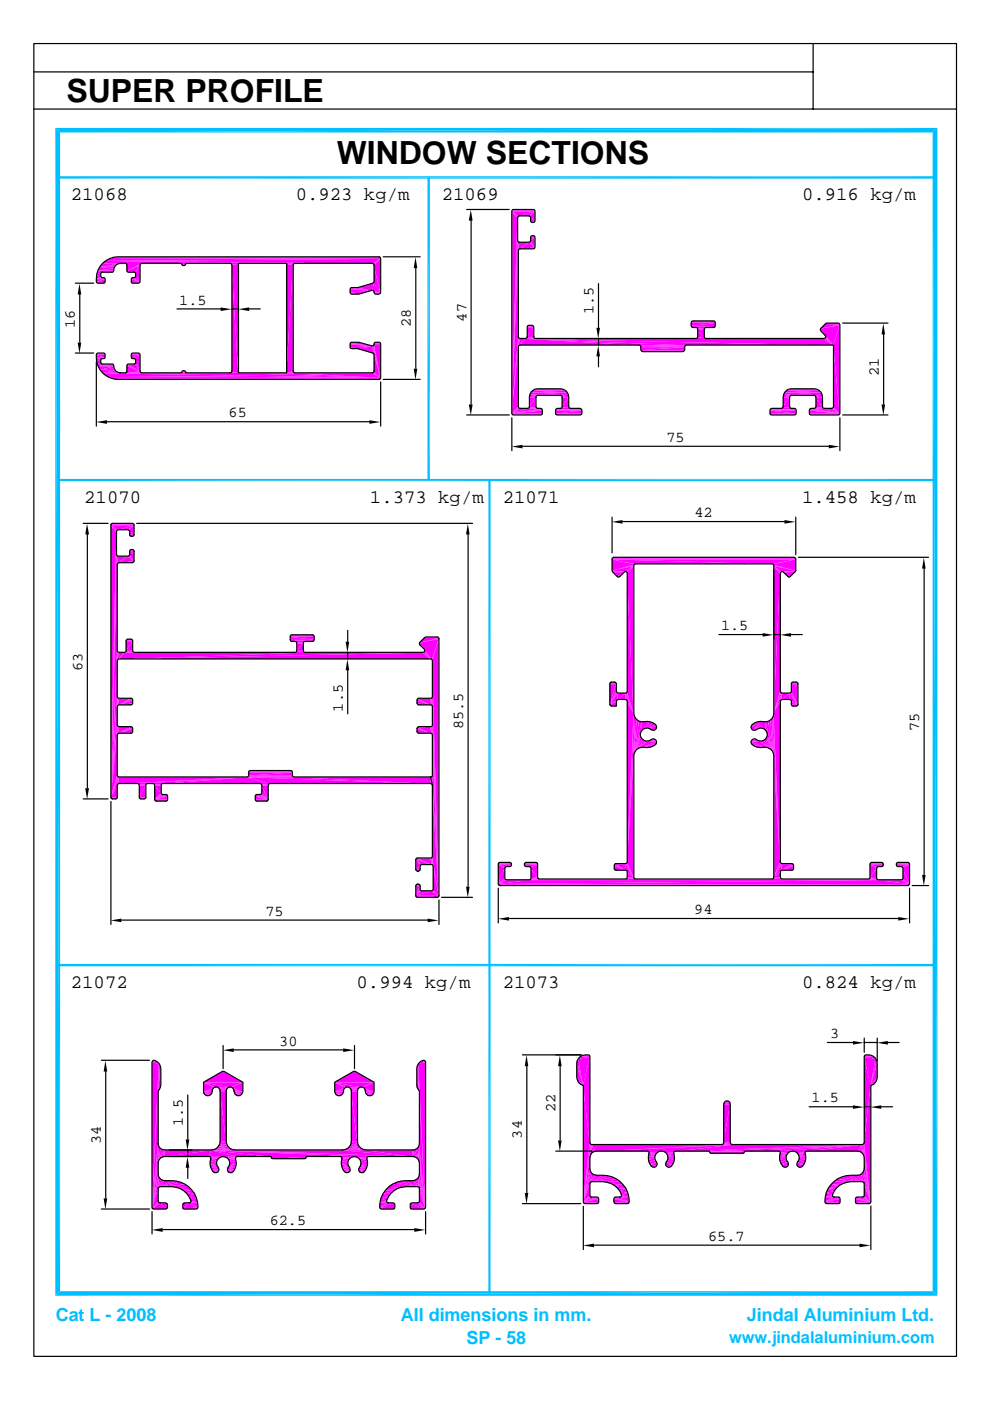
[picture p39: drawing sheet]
<svg xmlns="http://www.w3.org/2000/svg" width="210mm" height="297mm" viewBox="0 0 210 297" stroke-linecap="round" stroke-linejoin="round" font-family="sans-serif">
<defs><g id="words">
<g font-size="6.8">
<text x="14.1" y="21.5">SUPER PROFILE</text>
<text x="71.4" y="34.7">WINDOW SECTIONS</text>
</g>
<g font-size="4">
<text x="15" y="42.5">21068</text>
<text x="62.7" y="42.5">0.923 kg/m</text>
<text x="93.7" y="42.5">21069</text>
<text x="170.1" y="42.5">0.916 kg/m</text>
<text x="17.9" y="106.6">21070</text>
<text x="78.4" y="106.6">1.373 kg/m</text>
<text x="106.6" y="106.6">21071</text>
<text x="170.1" y="106.6">1.458 kg/m</text>
<text x="15" y="209.5">21072</text>
<text x="75.6" y="209.5">0.994 kg/m</text>
<text x="106.6" y="209.5">21073</text>
<text x="170.1" y="209.5">0.824 kg/m</text>
</g>
<g font-size="3.8" fill="#00bfff">
<text x="11.8" y="280.1">Cat L - 2008</text>
<text x="85" y="280.1">All dimensions in mm.</text>
<text x="158.4" y="280.1">Jindal Aluminium Ltd.</text>
<text x="98.9" y="285.1">SP - 58</text>
</g>
<text font-size="3.5" fill="#00bfff" x="154.6" y="284.7">www.jindalaluminium.com</text>
<g font-size="3.2">
<text x="38" y="64.6">1.5</text>
<text x="15.9" y="69.5" transform="rotate(-90 15.9 69.5)">16</text>
<text x="87.1" y="69.4" transform="rotate(-90 87.1 69.4)">28</text>
<text x="98.9" y="68.2" transform="rotate(-90 98.9 68.2)">47</text>
<text x="125.9" y="66.6" transform="rotate(-90 125.9 66.6)">1.5</text>
<text x="186.4" y="79.7" transform="rotate(-90 186.4 79.7)">21</text>
<text x="48.5" y="88.5">65</text>
<text x="141.3" y="93.7">75</text>
<text x="147.2" y="109.7">42</text>
<text x="152.9" y="133.6">1.5</text>
<text x="17.5" y="142.2" transform="rotate(-90 17.5 142.2)">63</text>
<text x="72.7" y="150.9" transform="rotate(-90 72.7 150.9)">1.5</text>
<text x="98.2" y="154.6" transform="rotate(-90 98.2 154.6)">85.5</text>
<text x="194.9" y="155" transform="rotate(-90 194.9 155)">75</text>
<text x="56.3" y="194.2">75</text>
<text x="147.2" y="193.8">94</text>
<text x="59.2" y="221.7">30</text>
<text x="176" y="220.1">3</text>
<text x="172.1" y="233.8">1.5</text>
<text x="38.8" y="238.7" transform="rotate(-90 38.8 238.7)">1.5</text>
<text x="117.8" y="235.8" transform="rotate(-90 117.8 235.8)">22</text>
<text x="21.4" y="242.6" transform="rotate(-90 21.4 242.6)">34</text>
<text x="110.7" y="241.4" transform="rotate(-90 110.7 241.4)">34</text>
<text x="57.2" y="259.8">62.5</text>
<text x="150.2" y="263.1">65.7</text>
</g>
</g></defs>
<path d="M105.6 187.5h87.2M105.6 187.7h87.1M105.7 187.8h86.9" fill="none" stroke="#f0f" stroke-width=".21"/>
<g fill="#f0f">
<path d="M105.6 187.4l80.6-.8 6.6 .8z"/>
<path d="M105.6 187.4l6.6-.8h74z"/>
<path d="M105.6 187.4l1.8-.8h4.8z"/>
<path d="M186.2 186.6h4.8l1.8 .8z"/>
<path d="M105.6 187.4l1.5-.9 .3 .1z"/>
</g>
<path d="M112.2 186.6h74" fill="none" stroke="#f0f" stroke-width=".21"/>
<path d="M191 186.6l.2-.1 1.6 .9z" fill="#f0f"/>
<path d="M112.4 186.5h73.6M132.6 186.4h33.2" fill="none" stroke="#f0f" stroke-width=".21"/>
<g fill="#f0f">
<path d="M105.6 187.4l1.4-1 .1 .1z"/>
<path d="M112.4 186.5l.1-.1h1.8z"/>
<path d="M184.1 186.4h1.7l.2 .1z"/>
<path d="M191.2 186.5l.1-.1 1.5 1z"/>
</g>
<path d="M132.6 186.4h2.1M163.7 186.4h2.1" fill="none" stroke="#f0f" stroke-width=".21"/>
<g fill="#f0f">
<path d="M132.8 186.4h1.9z"/>
<path d="M163.7 186.4h1.9z"/>
<path d="M112.5 186.4h1.8z"/>
<path d="M184.1 186.4h1.7z"/>
<path d="M132.9 186.2l1.6 .2h-1.7z"/>
<path d="M163.8 186.4l1.6-.2 .2 .2z"/>
<path d="M132.9 186.2h1.5l.1 .2z"/>
<path d="M164 186.2h1.4l-1.6 .2z"/>
<path d="M184.4 186.2l1.4 .2h-1.6z"/>
<path d="M112.5 186.4l1.5-.2 .1 .2z"/>
<path d="M105.6 187.4l1.4-1.2v.2z"/>
<path d="M112.5 186.2h1.5l-1.5 .2z"/>
<path d="M184.4 186.2h1.4v.2z"/>
<path d="M191.4 186.2l1.4 1.2-1.5-1z"/>
<path d="M132.9 186l1.5 .2h-1.5z"/>
<path d="M132.9 186h1.4l.1 .2z"/>
<path d="M164 186.2l1.4-.2v.2z"/>
<path d="M164 186h1.4l-1.4 .2z"/>
<path d="M184.4 186l1.4 .2h-1.4z"/>
<path d="M112.5 186.2l1.4-.2 .1 .2z"/>
<path d="M132.9 184.9l1.4 1.1h-1.4z"/>
<path d="M164 186l1.4-1.1v1.1z"/>
<path d="M132.9 184.7l1.4 1.3-1.4-1.1z"/>
<path d="M164 186l1.4-1.3v.2z"/>
<path d="M164 186l1.6-1.4z"/>
<path d="M132.8 184.6l1.5 1.4z"/>
</g>
<path d="M130.2 184.5h2.4M130.3 184.5h2.3M165.8 184.5h2.2M165.8 184.5h2.3" fill="none" stroke="#f0f" stroke-width=".21"/>
<path d="M130.2 184.4h2.4M165.8 184.4h2.4" fill="none" stroke="#f0f" stroke-width=".38"/>
<g fill="#f0f">
<path d="M191.4 184.2l1.4 3.2-1.4-1.2z"/>
<path d="M112.5 184.2l1.4 1.8-1.4 .2z"/>
<path d="M107 184.2v2l-1.4 1.2z"/>
<path d="M185.8 184.2v2l-1.4-.2z"/>
<path d="M191.3 184l1.5 3.4z"/>
<path d="M112.5 184l1.4 2z"/>
<path d="M107 184l-1.4 3.4z"/>
<path d="M185.8 184l-1.4 2z"/>
<path d="M107.4 183.8h.8z"/>
<path d="M186.2 183.8h.8z"/>
<path d="M111.3 183.8h.9z"/>
<path d="M190.2 183.8h.8z"/>
<path d="M107.4 183.8l.9-.2-.1 .2z"/>
<path d="M186.2 183.8l1-.2-.2 .2z"/>
<path d="M111.2 183.6l1 .2h-.9z"/>
<path d="M190 183.6l1 .2h-.8z"/>
<path d="M165.8 184.6l2.4-1.1v.7z"/>
<path d="M165.6 184.6l2.6-1.1z"/>
<path d="M130.2 183.5l2.4 1.1-2.4-.4z"/>
<path d="M130.2 183.5l2.6 1.1z"/>
<path d="M165.6 184.6l2.5-1.2 .1 .1z"/>
<path d="M130.2 183.4l2.6 1.2-2.6-1.1z"/>
<path d="M186.2 183.8l1-.4v.2z"/>
<path d="M186 183.9l1.2-.5z"/>
<path d="M111.2 183.4l1 .4-1-.2z"/>
<path d="M111.2 183.4l1.2 .5z"/>
<path d="M107.4 183.8l.9-.4v.2z"/>
<path d="M107.1 183.9l1.2-.5z"/>
<path d="M190 183.4l1 .4-1-.2z"/>
<path d="M190 183.4l1.2 .5z"/>
<path d="M190 183.4l2.8-.2-1.6 .7z"/>
<path d="M191.2 183.9l1.6-.7-1.5 .8z"/>
<path d="M191.3 184l1.5-.8v4.2z"/>
<path d="M111.2 183.4l2.7-.2-1.5 .7z"/>
<path d="M112.4 183.9l1.5-.7-1.4 .8z"/>
<path d="M112.5 184l1.4-.8v2.8z"/>
<path d="M105.6 183.2l2.7 .2-1.2 .5z"/>
<path d="M105.6 183.2l1.5 .7-.1 .1z"/>
<path d="M105.6 183.2l1.4 .8-1.4 3.4z"/>
<path d="M184.4 183.2l2.8 .2-1.2 .5z"/>
<path d="M184.4 183.2l1.6 .7-.2 .1z"/>
<path d="M184.4 183.2l1.4 .8-1.4 2z"/>
<path d="M165.6 184.6l2.4-1.4 .1 .2z"/>
<path d="M130.3 183.2l2.5 1.4-2.6-1.2z"/>
<path d="M165.6 184.6l2.2-1.4h.2z"/>
<path d="M130.3 183.2h.2l2.3 1.4z"/>
<path d="M130.5 183.2h2.1l.2 1.4z"/>
<path d="M132.6 183.2l1.7 2.8-1.5-1.4z"/>
<path d="M165.8 183.2h2l-2.2 1.4z"/>
<path d="M165.8 183.2l-.2 1.4-1.6 1.4z"/>
</g>
<path d="M105.6 183.2h2.7M111.2 183.2h2.7M184.4 183.2h2.8M190 183.2h2.8" fill="none" stroke="#f0f" stroke-width=".25"/>
<g fill="#f0f">
<path d="M132.6 183.2l.2-.1 1.5 2.9z"/>
<path d="M165.6 183.1l.2 .1-1.8 2.8z"/>
</g>
<path d="M105.6 183.2h2.7M111.2 183.2h2.7M184.4 183.2h2.8M190 183.2h2.8" fill="none" stroke="#f0f" stroke-width=".21"/>
<g fill="#f0f">
<path d="M132.8 183.1l.1-.1 1.4 3z"/>
<path d="M165.4 183l.2 .1-1.6 2.9z"/>
</g>
<path d="M105.6 183h2.7M105.7 182.9h2.5M111.2 183h2.7M111.3 182.9h2.4M184.5 183h2.7M184.6 182.9h2.4M190 183h2.7M190.2 182.9h2.4" fill="none" stroke="#f0f" stroke-width=".21"/>
<g fill="#f0f">
<path d="M132.9 182.8l1.4 3.2-1.4-3z"/>
<path d="M165.4 182.8v.2l-1.4 3z"/>
<path d="M134.3 160.3v25.7l-1.4-3.2z"/>
<path d="M164 160.3l1.4 22.5-1.4 3.2z"/>
<path d="M136 158.5h1.8z"/>
<path d="M136.6 158.5h1.2z"/>
<path d="M160.5 158.5h1.8z"/>
<path d="M160.5 158.5h1.3z"/>
</g>
<path d="M136 158.4h2.4M159.9 158.4h2.4" fill="none" stroke="#f0f" stroke-width=".21"/>
<g fill="#f0f">
<path d="M136 158.5l2.9-.6-.5 .4z"/>
<path d="M159.4 157.9l2.9 .6-2.4-.2z"/>
<path d="M136 158.5l3.1-.9-.2 .3z"/>
<path d="M135.5 158.7l3.6-1.1z"/>
<path d="M159.2 157.6l3.1 .9-2.9-.6z"/>
<path d="M159.2 157.6l3.7 1.1z"/>
<path d="M135.5 158.7l3.6-1.4v.3z"/>
<path d="M159.2 157.3l3.7 1.4-3.7-1.1z"/>
<path d="M135.5 158.7l1.7-1.5 1.9 .1z"/>
<path d="M135 158.9l2.2-1.7z"/>
<path d="M159.2 157.3l1.9-.1 1.8 1.5z"/>
<path d="M161.1 157.2l2.2 1.7z"/>
<path d="M135 158.9l1.8-1.7h.4z"/>
<path d="M161.1 157.2h.4l1.8 1.7z"/>
<path d="M137.2 157.2l1.9 .1z"/>
<path d="M159.2 157.3l1.9-.1z"/>
<path d="M136.4 157l.4 .2-1.8 1.7z"/>
<path d="M136.4 157l-1.7 2.3z"/>
<path d="M161.5 157.2l.4-.2 1.4 1.9z"/>
<path d="M161.9 157l1.8 2.3z"/>
<path d="M137.7 157.1l1.3-.1 .1 .3z"/>
<path d="M159.3 157l1.4 .1-1.5 .2z"/>
<path d="M137.7 157.1l.3-.2 1 .1z"/>
<path d="M159.3 157l1-.1 .4 .2z"/>
<path d="M161.9 157l.3-.3 1.5 2.6z"/>
<path d="M136.1 156.7l.3 .3-1.7 2.3z"/>
<path d="M138 156.9l.7-.2 .3 .3z"/>
<path d="M159.3 157l.3-.3 .7 .2z"/>
<path d="M138 156.9l.7-.2z"/>
<path d="M159.6 156.7h.4l.3 .2z"/>
<path d="M162.5 156.4l1.2 2.9-1.5-2.6z"/>
<path d="M162.5 156.4l1.4 3.4z"/>
<path d="M135.8 156.4l.3 .3-1.4 2.6z"/>
<path d="M135.8 156.4l-1.4 3.4z"/>
<path d="M162.6 156l1.3 3.8-1.4-3.4z"/>
<path d="M135.7 156l.1 .4-1.4 3.4z"/>
<path d="M162.6 155.6l1.3 4.2-1.3-3.8z"/>
<path d="M135.7 155.6v.4l-1.3 3.8z"/>
<path d="M162.5 155.2l1.4 4.6z"/>
<path d="M135.8 155.2l-1.4 4.6z"/>
<path d="M138 154.8l.7 .1z"/>
<path d="M159.6 154.9l.7-.1z"/>
<path d="M138 154.8l1-.1-.3 .2z"/>
<path d="M159.3 154.7l1 .1-.7 .1z"/>
<path d="M137.7 154.5l1.3 .2-1 .1z"/>
<path d="M159.3 154.7l1.4-.2-.4 .3z"/>
<path d="M137.2 154.4l1.8 .3z"/>
<path d="M159.3 154.7l1.8-.3z"/>
<path d="M137.2 154.4l1.9-.1-.1 .4z"/>
<path d="M159.2 154.3l1.9 .1-1.8 .3z"/>
<path d="M137.2 154.4l1.9-.4v.3z"/>
<path d="M136.8 154.5l2.3-.5z"/>
<path d="M159.2 154l1.9 .4-1.9-.1z"/>
<path d="M159.2 154l2.3 .5z"/>
<path d="M136.8 154.5l2.1-.8 .2 .3z"/>
<path d="M159.4 153.7l2.1 .8-2.3-.5z"/>
<path d="M136.8 154.5l1.6-1.2 .5 .4z"/>
<path d="M136.4 154.6l2-1.3z"/>
<path d="M159.4 153.7l.5-.4 1.6 1.2z"/>
<path d="M159.9 153.3l2 1.3-.4-.1z"/>
<path d="M137.8 153.1l.6 .2-2 1.3z"/>
<path d="M137.8 153.1l-1.7 1.7z"/>
<path d="M159.9 153.3l.6-.2 1.4 1.5z"/>
<path d="M160.5 153.1l1.7 1.7z"/>
<path d="M136 153.1h1.8l-1.7 1.7z"/>
</g>
<path d="M136 153.1v2.1" fill="none" stroke="#f0f" stroke-width=".25"/>
<g fill="#f0f">
<path d="M136 153.1l-.2 2.1-1.4 4.6z"/>
<path d="M160.5 153.1h1.8l-.1 1.7z"/>
</g>
<path d="M162.3 153.1v2.1" fill="none" stroke="#f0f" stroke-width=".25"/>
<g fill="#f0f">
<path d="M162.3 153.1l1.6 6.7-1.4-4.6z"/>
<path d="M136 153.1h1.8z"/>
<path d="M160.5 153.1h1.8z"/>
<path d="M136.6 153.1h1.2z"/>
<path d="M160.5 153.1h1.3z"/>
<path d="M135.5 153l.5 .1-1.6 6.7z"/>
<path d="M162.3 153.1l.6-.1 1 6.8z"/>
<path d="M135 152.7l.5 .3-1.1 6.8z"/>
<path d="M135 152.7l-.7 7.6z"/>
<path d="M162.9 153l.4-.3 .6 7.1z"/>
<path d="M163.3 152.7l.7 7.6z"/>
<path d="M134.7 152.3l.3 .4-.7 7.6z"/>
<path d="M134.7 152.3l-.4 8-1.4 22.5z"/>
<path d="M163.3 152.7l.4-.4 .3 8z"/>
<path d="M163.7 152.3l1.7 30.5-1.4-22.5z"/>
<path d="M134.4 151.8l.3 .5-1.8 30.5z"/>
<path d="M163.9 151.8l1.5 31-1.7-30.5z"/>
<path d="M134.3 151.2l.1 .6-1.5 31z"/>
<path d="M164 151.2l1.4 31.6-1.5-31z"/>
<path d="M167.9 149.7l.8 .1z"/>
<path d="M167.9 149.7h1z"/>
<path d="M129.4 149.7l1.2 .1z"/>
<path d="M167.8 149.6l1.1 .1h-1z"/>
<path d="M167.8 149.6h1.3l-.2 .1z"/>
<path d="M129.3 149.6l1.3 .2-1.2-.1z"/>
<path d="M167.7 149.4l1.4 .2h-1.3z"/>
<path d="M167.7 149.4h1.4v.2z"/>
<path d="M129.2 149.4l1.4 .4-1.3-.2z"/>
<path d="M132.9 148.7l1.4 2.5-1.4 31.6z"/>
<path d="M165.4 148.7v34.1l-1.4-31.6z"/>
<path d="M129.2 149.4l1.4-.7v1.1z"/>
<path d="M167.7 148.7l1.4 .7h-1.4z"/>
<path d="M132.9 148.6l1.4 2.6z"/>
<path d="M165.4 148.6l-1.4 2.6z"/>
<path d="M167.7 148.6l1.4 .8-1.4-.7z"/>
<path d="M129.2 149.4l1.5-.8-.1 .1z"/>
<path d="M167.6 148.4l1.5 1z"/>
<path d="M129.2 149.4l1.6-1z"/>
<path d="M131 147h1.6l-1.6 1.4z"/>
<path d="M131 148.4l1.6-1.4v1.4z"/>
<path d="M132.6 147l.2 1.4h-.2z"/>
<path d="M132.6 147l.3 1.6z"/>
<path d="M132.6 147l1.7 4.2-1.4-2.6z"/>
<path d="M131 147v1.4h-.2z"/>
<path d="M131 147l-.2 1.4-1.6 1z"/>
<path d="M165.8 147h1.5l-1.5 1.4z"/>
<path d="M165.8 148.4l1.5-1.4v1.4z"/>
<path d="M167.3 147l.3 1.4h-.3z"/>
<path d="M167.3 147l1.8 2.4-1.5-1z"/>
<path d="M165.8 147v1.4h-.2z"/>
<path d="M165.8 147l-.2 1.4-.2 .2z"/>
<path d="M165.8 147l-.4 1.6-1.4 2.6z"/>
<path d="M130.8 146.9l.2 .1-1.8 2.4z"/>
<path d="M165.6 146.9l.2 .1-1.8 4.2z"/>
<path d="M167.3 147l.3-.1 1.5 2.5z"/>
<path d="M132.6 147l.2-.1 1.5 4.3z"/>
<path d="M130.7 146.8l.1 .1-1.6 2.5z"/>
<path d="M167.6 146.9l.1-.1 1.4 2.6z"/>
<path d="M165.4 146.8l.2 .1-1.6 4.3z"/>
<path d="M132.9 146.8l1.4 4.4-1.5-4.3z"/>
<path d="M130.6 146.6l.1 .2-1.5 2.6z"/>
<path d="M167.7 146.6l1.4 2.8-1.4-2.6z"/>
<path d="M132.9 146.6l1.4 4.6z"/>
<path d="M165.4 146.6l-1.4 4.6z"/>
<path d="M169.1 145.1v4.3l-1.4-2.8z"/>
<path d="M167.7 145.1h1.4l-1.4 1.5z"/>
<path d="M130.6 145.1v1.5l-1.4 2.8z"/>
<path d="M129.2 145.1h1.4l-1.4 4.3z"/>
<path d="M167.7 145.1l1.4-.2v.2z"/>
<path d="M167.8 144.9h1.3l-1.4 .2z"/>
<path d="M129.2 145.1l1.4-.2v.2z"/>
<path d="M129.3 144.9h1.3l-1.4 .2z"/>
<path d="M167.8 144.9l1.1-.2 .2 .2z"/>
<path d="M167.8 144.9l.1-.2h1z"/>
<path d="M129.3 144.9l1.1-.2 .2 .2z"/>
<path d="M129.4 144.7h1l-1.1 .2z"/>
<path d="M167.9 144.7h1z"/>
<path d="M167.9 144.7h.8z"/>
<path d="M129.4 144.7h.9z"/>
<path d="M129.4 144.7h1z"/>
<path d="M167.2 122.4l.3-.1z"/>
<path d="M131 122.4l.4-.1z"/>
<path d="M167 122.3h.5l-.3 .1z"/>
<path d="M130.8 122.3h.6l-.4 .1z"/>
<path d="M165.4 121.6v25l-1.4 4.6z"/>
<path d="M132.9 121.6l1.4 29.6-1.4-4.6z"/>
<path d="M166 121.4l1.5 .9h-.5z"/>
<path d="M130.8 122.3l1.5-.9-.9 .9z"/>
<path d="M166 121.4l2.5-.1-1 1z"/>
<path d="M129.8 121.3l2.5 .1-1.5 .9z"/>
</g>
<path d="M129.7 121.2h2.8M129.7 121.1h2.8M129.8 121.3h2.7M165.7 121.1h3M165.9 121.3h2.6M168.6 121.2h-2.9" fill="none" stroke="#f0f" stroke-width=".21"/>
<g fill="#f0f">
<path d="M129.7 121l4.6-1-1.8 1.2z"/>
<path d="M132.5 121.2l1.8-1.2-1.6 1.3z"/>
<path d="M132.7 121.3l1.6-1.3-1.4 1.4z"/>
<path d="M132.9 121.4l1.4-1.4-1.4 1.6z"/>
<path d="M134.3 120v31.2l-1.4-29.6z"/>
<path d="M164 120l4.7 1-3 .2z"/>
<path d="M164 120l1.7 1.2-.1 .1z"/>
<path d="M164 120l1.6 1.3-.2 .1z"/>
<path d="M164 120l1.4 1.4v.2z"/>
<path d="M164 120l1.4 1.6-1.4 29.6z"/>
<path d="M129.7 121l4.7-1.2-.1 .2z"/>
<path d="M164 119.8l4.7 1.2-4.7-1z"/>
<path d="M129.7 121l4.8-1.3-.1 .1z"/>
<path d="M163.8 119.7l4.9 1.3-4.7-1.2z"/>
<path d="M129.7 118.6l34 1h-29z"/>
<path d="M129.7 118.6l5 1z"/>
<path d="M129.7 118.6l4.8 1.1-4.8 1.3z"/>
<path d="M129.7 118.6h39l-5 1z"/>
<path d="M163.7 119.6l5-1z"/>
<path d="M163.8 119.7l4.9-1.1v2.4z"/>
</g>
<path d="M129.7 118.5h39M129.8 118.4h38.8M129.9 118.3h38.6M38.7 256.4h3M38.7 256.3h3.2M80.5 256.3h3.2M80.6 256.4h3.1" fill="none" stroke="#f0f" stroke-width=".21"/>
<g fill="#f0f">
<path d="M80.4 255.9l3.3 .5-3.2-.2z"/>
<path d="M38.7 256.4l3.2-.5v.3z"/>
<path d="M38.7 256.4l1.3-1.3 1.9 .8z"/>
<path d="M86.9 255.1l3.3 1.3h-3.3z"/>
<path d="M86.9 255.1h1.6l1.7 1.3z"/>
<path d="M80.4 255.9l3.3-.8v1.3z"/>
<path d="M80.4 255.9l1.9-.8h1.4z"/>
<path d="M32.2 256.4l1.7-1.3 1.5 1.3z"/>
<path d="M38.7 255.1h1.3l-1.3 1.3z"/>
<path d="M33.9 255.1h1.5v1.3z"/>
<path d="M40 255.1l1.9 .8z"/>
<path d="M80.4 255.9l1.9-.8z"/>
<path d="M88.5 255.1l.2-.1 1.5 1.4z"/>
<path d="M32.2 256.4l1.5-1.4 .2 .1z"/>
<path d="M80.5 255l1.6 .1-1.7 .8z"/>
<path d="M40.2 255.1l1.6-.1 .1 .9z"/>
<path d="M40.3 255h1.5l-1.6 .1z"/>
<path d="M80.5 255h1.5l.1 .1z"/>
<path d="M88.8 254.9l1.4 1.5-1.5-1.4z"/>
<path d="M33.5 254.9l.2 .1-1.5 1.4z"/>
<path d="M40.4 254.8l1.4 .2h-1.5z"/>
<path d="M80.5 255l1.4-.2 .1 .2z"/>
<path d="M33.5 254.7v.2l-1.3 1.5z"/>
<path d="M88.9 254.7l1.3 1.7-1.4-1.5z"/>
<path d="M40.4 254.6l1.4 .4-1.4-.2z"/>
<path d="M80.5 255l1.4-.4v.2z"/>
<path d="M80.7 254l1.2 .6-1.4 .4z"/>
<path d="M40.4 254.6l1.2-.6 .2 1z"/>
<path d="M40 253.8l1.6 .2-1.2 .6z"/>
<path d="M80.7 254l1.6-.2-.4 .8z"/>
<path d="M81.2 253.1l1.1 .7-1.6 .2z"/>
<path d="M40 253.8l1.2-.7 .4 .9z"/>
<path d="M39.5 253.1h1.7l-1.2 .7z"/>
<path d="M81.2 253.1h1.6l-.5 .7z"/>
<path d="M38.9 252.5l2.3 .6h-1.7z"/>
<path d="M81.2 253.1l2.3-.6-.7 .6z"/>
<path d="M81.7 252.4l1.8 .1-2.3 .6z"/>
<path d="M38.9 252.5l1.7-.1 .6 .7z"/>
<path d="M33.5 252v2.7l-1.3 1.7z"/>
<path d="M88.9 252l1.3 4.4-1.3-1.7z"/>
<path d="M38.1 252l2.5 .4-1.7 .1z"/>
<path d="M81.7 252.4l2.5-.4-.7 .5z"/>
<path d="M33.5 251.9l-1.3 4.5z"/>
<path d="M88.8 251.9l1.4 4.5z"/>
<path d="M37.3 251.8l3.3 .6z"/>
<path d="M81.7 252.4l3.4-.6z"/>
<path d="M82.4 251.7l2.7 .1-3.4 .6z"/>
<path d="M37.3 251.8l2.6-.1 .7 .7z"/>
</g>
<path d="M36.4 251.7h3.5M82.4 251.7h3.6" fill="none" stroke="#f0f" stroke-width=".21"/>
<g fill="#f0f">
<path d="M82.4 251.7l.8-.6 2.8 .6z"/>
<path d="M33.9 251.7l5.2-.6-2.7 .6z"/>
<path d="M36.4 251.7l2.7-.6 .8 .6z"/>
<path d="M83.2 251.1l.9-.4 1.9 1z"/>
<path d="M84.1 250.7l4.4 1h-2.5z"/>
<path d="M33.9 251.7l4.4-1 .8 .4z"/>
<path d="M84.1 250.7l.9-.2 3.5 1.2z"/>
<path d="M85 250.5l3.7 1.2z"/>
<path d="M33.9 251.7l3.4-1.2 1 .2z"/>
<path d="M33.7 251.7l3.6-1.2z"/>
<path d="M85 250.5l1-.1 2.7 1.3z"/>
<path d="M86 250.4h1.5l1.2 1.3z"/>
<path d="M87.5 250.4l1.3 1.5z"/>
<path d="M33.7 251.7l2.7-1.3 .9 .1z"/>
<path d="M34.9 250.4h1.5l-2.7 1.3z"/>
<path d="M34.9 250.4l-1.4 1.5z"/>
<path d="M87.5 250.4l.4-.1 .9 1.6z"/>
<path d="M34.5 250.3l.4 .1-1.4 1.5z"/>
<path d="M87.9 250.3l.4-.2 .5 1.8z"/>
<path d="M34 250.1l.5 .2-1 1.6z"/>
<path d="M88.3 250.1l.3-.3 .2 2.1z"/>
<path d="M88.6 249.8l1.6 6.6-1.4-4.5z"/>
<path d="M33.7 249.8l.3 .3-.5 1.8z"/>
<path d="M33.7 249.8l-.2 2.1-1.3 4.5z"/>
<path d="M88.8 249.4l1.4 7-1.6-6.6z"/>
<path d="M33.5 249.4l.2 .4-1.5 6.6z"/>
<path d="M88.9 249l1.3 7.4-1.4-7z"/>
<path d="M33.5 249v.4l-1.3 7z"/>
<path d="M48.4 248.6l.7 .1z"/>
<path d="M76.2 248.6l.7 .1z"/>
<path d="M45.4 248.7l.7-.1z"/>
<path d="M73.3 248.7l.7-.1z"/>
<path d="M73 248.5l1 .1-.7 .1z"/>
<path d="M45.1 248.5l1 .1-.7 .1z"/>
<path d="M76.2 248.6l1-.1-.3 .2z"/>
<path d="M48.4 248.6l1-.1-.3 .2z"/>
<path d="M76 248.3l1.2 .2-1 .1z"/>
<path d="M48.2 248.3l1.2 .2-1 .1z"/>
<path d="M73 248.5l1.2-.2-.2 .3z"/>
<path d="M45.1 248.5l1.2-.2-.2 .3z"/>
<path d="M72.6 248l1.6 .3-1.2 .2z"/>
<path d="M44.8 248l1.5 .3-1.2 .2z"/>
<path d="M76 248.3l1.5-.3-.3 .5z"/>
<path d="M48.2 248.3l1.5-.3-.3 .5z"/>
<path d="M48.2 247.9l1.5 .1-1.5 .3z"/>
<path d="M76 247.9l1.5 .1-1.5 .3z"/>
<path d="M44.8 248l1.6-.1-.1 .4z"/>
<path d="M72.6 248l1.6-.1v.4z"/>
<path d="M76.2 247.6l1.3 .4-1.5-.1z"/>
<path d="M48.3 247.6l1.4 .4-1.5-.1z"/>
<path d="M72.6 248l1.4-.4 .2 .3z"/>
<path d="M44.8 248l1.4-.4 .2 .3z"/>
<path d="M48.3 247.6l1.6-.1-.2 .5z"/>
<path d="M76.2 247.6l1.5-.1-.2 .5z"/>
<path d="M72.4 247.5l1.6 .1-1.4 .4z"/>
<path d="M44.6 247.5l1.6 .1-1.4 .4z"/>
<path d="M76.4 247.2l1.3 .3-1.5 .1z"/>
<path d="M48.5 247.2l1.4 .3-1.6 .1z"/>
<path d="M72.4 247.5l1.4-.3 .2 .4z"/>
<path d="M44.6 247.5l1.4-.3 .2 .4z"/>
<path d="M48.5 247.2l1.5-.3-.1 .6z"/>
<path d="M76.4 247.2l1.5-.3-.2 .6z"/>
<path d="M44.5 246.9l1.5 .3-1.4 .3z"/>
<path d="M72.3 246.9l1.5 .3-1.4 .3z"/>
<path d="M76.5 246.8l1.4 .1-1.5 .3z"/>
<path d="M48.6 246.8l1.4 .1-1.5 .3z"/>
<path d="M44.5 246.9l1.3-.1 .2 .4z"/>
<path d="M72.3 246.9l1.4-.1 .1 .4z"/>
<path d="M88.9 246.7l1.3 9.7-1.3-7.4z"/>
<path d="M33.5 246.7v2.3l-1.3 7.4z"/>
<path d="M76.5 246.4l1.4 .5-1.4-.1z"/>
<path d="M48.6 246.4l1.4 .5-1.4-.1z"/>
<path d="M72.3 246.9l1.4-.5v.4z"/>
<path d="M44.5 246.9l1.4-.5-.1 .4z"/>
<path d="M76.5 246.4l1.4-.1v.6z"/>
<path d="M48.6 246.4l1.4-.1v.6z"/>
<path d="M44.5 246.3l1.4 .1-1.4 .5z"/>
<path d="M72.3 246.3l1.4 .1-1.4 .5z"/>
<path d="M48.5 246l1.5 .3-1.4 .1z"/>
<path d="M76.3 246l1.6 .3-1.4 .1z"/>
<path d="M72.3 246.3l1.6-.3-.2 .4z"/>
<path d="M44.5 246.3l1.5-.3-.1 .4z"/>
<path d="M48.5 246l1.4-.2 .1 .5z"/>
<path d="M76.3 246l1.4-.2 .2 .5z"/>
<path d="M44.6 245.8l1.4 .2-1.5 .3z"/>
<path d="M72.4 245.8l1.5 .2-1.6 .3z"/>
<path d="M76 245.6l1.7 .2-1.4 .2z"/>
<path d="M48.2 245.6l1.7 .2-1.4 .2z"/>
<path d="M72.4 245.8l1.7-.2-.2 .4z"/>
<path d="M44.6 245.8l1.7-.2-.3 .4z"/>
<path d="M76 245.6h1.7v.2z"/>
<path d="M48.2 245.6h1.7v.2z"/>
<path d="M44.6 245.6h1.7l-1.7 .2z"/>
<path d="M72.5 245.6h1.6l-1.7 .2z"/>
<path d="M48.2 245.6l1.8-.2-.1 .2z"/>
<path d="M76 245.6l1.8-.2-.1 .2z"/>
<path d="M44.6 245.4l1.7 .2h-1.7z"/>
<path d="M72.4 245.4l1.7 .2h-1.6z"/>
</g>
<path d="M44.4 245.4h2.6M44.6 245.5h2.1M47.5 245.4h2.6M47.9 245.5h2.1M72.3 245.4h2.6M72.4 245.5h2.1M75.3 245.4h2.6M75.7 245.5h2.1" fill="none" stroke="#f0f" stroke-width=".21"/>
<path d="M57.4 245.7l7.5-.4v.4z" fill="#f0f"/>
<path d="M47 245.3h3.2M57.4 245.3h20.7M72.1 245.3h6" fill="none" stroke="#f0f" stroke-width=".21"/>
<path d="M57.4 245.3h7.5l-7.5 .4z" fill="#f0f"/>
<path d="M44.3 245.3h5.9" fill="none" stroke="#f0f" stroke-width=".21"/>
<g fill="#f0f">
<path d="M34.9 243.9h9.8l-9.8 1.4z"/>
<path d="M34.9 245.3l9.8-1.4-.4 1.4z"/>
<path d="M44.7 243.9l5.5 1.4h-5.9z"/>
<path d="M44.7 243.9l12.7 1.4h-7.2z"/>
<path d="M44.7 243.9l33.4 1.4h-20.7z"/>
<path d="M44.7 243.9l42.8 1.4h-9.4z"/>
<path d="M34.9 243.9v1.4h-.4z"/>
<path d="M34.9 243.9l-.4 1.4-.5 .2z"/>
<path d="M34.9 243.9l-1.2 2z"/>
<path d="M44.7 243.9h5l37.8 1.4z"/>
<path d="M49.7 243.9h22.9l14.9 1.4z"/>
<path d="M72.6 243.9h5l9.9 1.4z"/>
<path d="M77.6 243.9h9.9v1.4z"/>
<path d="M87.5 243.9l.4 1.4h-.4z"/>
<path d="M87.5 243.9l.8 1.6-.4-.2z"/>
<path d="M87.5 243.9l1.1 2-.3-.4z"/>
<path d="M87.5 243.9l.4-.1 .7 2.1z"/>
<path d="M87.9 243.8l.9 2.4z"/>
<path d="M34.5 243.8l.4 .1-1.2 2z"/>
<path d="M34.5 243.8l-1 2.4z"/>
</g>
<path d="M44.7 243.8h5M72.6 243.8h5" fill="none" stroke="#f0f" stroke-width=".21"/>
<g fill="#f0f">
<path d="M87.9 243.8l.4-.2 .5 2.6z"/>
<path d="M34 243.6l.5 .2-1 2.4z"/>
</g>
<path d="M45.3 243.7h3.9M73.2 243.7h3.8" fill="none" stroke="#f0f" stroke-width=".25"/>
<path d="M33.7 243.3l.3 .3-.5 2.6z" fill="#f0f"/>
<path d="M33.6 243.3v3.4" fill="none" stroke="#f0f" stroke-width=".25"/>
<g fill="#f0f">
<path d="M33.7 243.3l-.2 3.4-1.3 9.7z"/>
<path d="M88.3 243.6l.3-.3 .2 2.9z"/>
</g>
<path d="M88.7 243.3v3.4" fill="none" stroke="#f0f" stroke-width=".25"/>
<path d="M88.6 243.3l1.6 13.1-1.3-9.7z" fill="#f0f"/>
<path d="M45.8 243.3h2.9M73.7 243.3h2.8" fill="none" stroke="#f0f" stroke-width=".42"/>
<g fill="#f0f">
<path d="M33.5 242.9l.2 .4-1.5 13.1z"/>
<path d="M88.8 242.9l1.4 13.5-1.6-13.1z"/>
<path d="M74.3 242.6l1.8 .5h-2z"/>
<path d="M46.2 243.1l1.8-.5 .3 .5z"/>
<path d="M74.3 242.6h1.5l.3 .5z"/>
<path d="M46.5 242.6h1.5l-1.8 .5z"/>
<path d="M33.5 242.5l-1.3 13.9z"/>
<path d="M88.9 242.5l1.3 13.9-1.4-13.5z"/>
<path d="M74.4 242l1.4 .6h-1.5z"/>
<path d="M74.4 242h1.3l.1 .6z"/>
<path d="M46.5 242.6l1.4-.6 .1 .6z"/>
<path d="M46.6 242h1.3l-1.4 .6z"/>
<path d="M43.6 232.3h.8z"/>
<path d="M50.2 232.3h.6z"/>
<path d="M78 232.3h.7z"/>
<path d="M71.5 232.3h.7z"/>
<path d="M78 232.3l1-.2-.3 .2z"/>
<path d="M77.7 232.1h1.3l-1 .2z"/>
<path d="M49.8 232.1l1 .2h-.6z"/>
<path d="M43.3 232.1l1.1 .2h-.8z"/>
<path d="M49.8 232.1h1.3l-.3 .2z"/>
<path d="M43.3 232.1h1.4l-.3 .2z"/>
<path d="M71.2 232.1l1 .2h-.7z"/>
<path d="M71.2 232.1h1.3l-.3 .2z"/>
<path d="M77.7 232.1l1.5-.3-.2 .3z"/>
<path d="M77.5 231.8h1.7l-1.5 .3z"/>
<path d="M49.7 231.8l1.4 .3h-1.3z"/>
<path d="M43.1 231.8l1.6 .3h-1.4z"/>
<path d="M43.1 231.8h1.8l-.2 .3z"/>
<path d="M49.7 231.8h1.7l-.3 .3z"/>
<path d="M71 231.8l1.5 .3h-1.3z"/>
<path d="M71 231.8h1.7l-.2 .3z"/>
<path d="M77.5 231.8l1.7-.3v.3z"/>
<path d="M77.4 231.5h1.8l-1.7 .3z"/>
<path d="M43.1 231.5l1.8 .3h-1.8z"/>
<path d="M49.6 231.5l1.8 .3h-1.7z"/>
<path d="M70.9 231.5l1.8 .3h-1.7z"/>
<path d="M49.6 231.5h1.8v.3z"/>
<path d="M43.1 231.5h1.8v.3z"/>
<path d="M70.9 231.5h1.9l-.1 .3z"/>
<path d="M77.4 231.4l1.8 .1z"/>
<path d="M74.4 231.4l1.3 10.6h-1.3z"/>
<path d="M46.6 231.4l1.3 10.6h-1.3z"/>
<path d="M49.6 231.4l1.8 .1z"/>
<path d="M43.1 231.5l1.8-.1z"/>
<path d="M74.4 231.4h1.3v10.6z"/>
<path d="M46.6 231.4h1.3v10.6z"/>
<path d="M70.9 231.5l1.9-.1z"/>
<path d="M88.9 231.4l1.3 25-1.3-13.9z"/>
<path d="M33.5 231.4v11.1l-1.3 13.9z"/>
<path d="M46.5 231l1.4 .4h-1.3z"/>
<path d="M43.1 231.5l1.9-.5-.1 .4z"/>
<path d="M49.5 231l1.9 .5-1.8-.1z"/>
<path d="M77.3 231l1.9 .5-1.8-.1z"/>
<path d="M74.4 231l1.3 .4h-1.3z"/>
<path d="M74.4 231h1.4l-.1 .4z"/>
<path d="M70.9 231.5l1.9-.5v.4z"/>
<path d="M46.5 231h1.5l-.1 .4z"/>
<path d="M46.4 230.8l1.6 .2h-1.5z"/>
<path d="M43.1 231.5l2.1-.7-.2 .2z"/>
<path d="M49.3 230.8l2.1 .7-1.9-.5z"/>
<path d="M74.2 230.8l1.6 .2h-1.4z"/>
<path d="M70.9 231.5l2.1-.7-.2 .2z"/>
<path d="M46.4 230.8h1.7l-.1 .2z"/>
<path d="M77.2 230.8l2 .7-1.9-.5z"/>
<path d="M74.2 230.8h1.8l-.2 .2z"/>
</g>
<path d="M46.1 230.7h2" fill="none" stroke="#f0f" stroke-width=".21"/>
<path d="M43.1 231.5l2.4-.9z" fill="#f0f"/>
<path d="M73.9 230.7h2.1" fill="none" stroke="#f0f" stroke-width=".21"/>
<g fill="#f0f">
<path d="M49.1 230.6l2.3 .9-2.1-.7z"/>
<path d="M70.9 231.5l2.4-.9-.3 .2z"/>
</g>
<path d="M46.1 230.7h2.3" fill="none" stroke="#f0f" stroke-width=".21"/>
<path d="M76.9 230.6l2.3 .9z" fill="#f0f"/>
<path d="M45.8 230.6h2.9M73.6 230.6h3M73.9 230.7h2.3" fill="none" stroke="#f0f" stroke-width=".21"/>
<g fill="#f0f">
<path d="M88.3 230.5l.6 .9z"/>
<path d="M34 230.5l-.5 .9z"/>
<path d="M34 230v.5l-.5 .9z"/>
<path d="M88.3 230l.6 1.4-.6-.9z"/>
<path d="M48.7 230.5l2.7-1-2.3 1.1z"/>
<path d="M49.1 230.6l2.3-1.1v2z"/>
<path d="M70.9 229.5l5.7 1h-3z"/>
<path d="M70.9 229.5l2.7 1-.3 .1z"/>
<path d="M70.9 229.5l2.4 1.1-2.4 .9z"/>
<path d="M43.1 229.5h8.3l-2.7 1z"/>
<path d="M43.1 229.5l5.6 1h-2.9z"/>
<path d="M43.1 229.5l2.7 1-.3 .1z"/>
<path d="M43.1 229.5l2.4 1.1-2.4 .9z"/>
<path d="M70.9 229.5h8.3l-2.6 1z"/>
<path d="M76.6 230.5l2.6-1-2.3 1.1z"/>
<path d="M76.9 230.6l2.3-1.1v2z"/>
<path d="M43.1 229.5l4.1-2.4 4.2 2.4z"/>
<path d="M70.9 229.5l4.2-2.4 4.1 2.4z"/>
<path d="M34 226.7v3.3l-.5 1.4z"/>
<path d="M88.3 226.7l.6 4.7-.6-1.4z"/>
<path d="M34 226.1v.6l-.5 4.7z"/>
<path d="M88.4 226.1l.5 5.3-.6-4.7z"/>
<path d="M33.7 225.5l.3 .6-.5 5.3z"/>
<path d="M33.7 225.5l-.2 5.9-1.3 25z"/>
<path d="M88.7 225.5l.2 5.9-.5-5.3z"/>
<path d="M88.7 225.5l1.5 30.9-1.3-25z"/>
<path d="M88.7 225.5l1.5-.3v31.2z"/>
<path d="M32.2 225.2l1.5 .3-1.5 30.9z"/>
<path d="M32.2 225.2l1-.1 .5 .4z"/>
<path d="M89.1 225.1l1.1 .1-1.5 .3z"/>
<path d="M89.1 225.1l1-.1 .1 .2z"/>
<path d="M32.3 225l.9 .1-1 .1z"/>
<path d="M89.1 225.1l.8-.2 .2 .1z"/>
<path d="M32.3 225l.1-.1 .8 .2z"/>
<path d="M32.4 224.9l.8 .2z"/>
<path d="M89.1 225.1l.8-.2z"/>
</g>
<g fill="none" stroke="#f0f" stroke-width=".21">
<path d="M123.6 255h3.3M123.7 255.2h3.1M123.8 255.2h2.9M130.1 255h3.2M130.2 255.2h2.9M130.2 255.1h3.1M130.3 255.2h2.8M174.9 255.1h3.1M174.9 255h3.2M175 255.2h2.9M175 255.2h3M181.3 255h3.3"/>
<path d="M181.4 255.2h3.1M181.5 255.2h2.9"/>
</g>
<path d="M130.1 254.9h3.2M174.8 254.9h3.3" fill="none" stroke="#f0f" stroke-width=".25"/>
<g fill="#f0f">
<path d="M174.8 254.8l3.3-.6v.7z"/>
<path d="M123.6 254.9l3.3-.7v.7z"/>
<path d="M181.3 254.2l3.3 .7h-3.3z"/>
<path d="M130.1 254.2l3.2 .6-3.2 .1z"/>
<path d="M123.6 254.9l3.2-.8 .1 .1z"/>
<path d="M174.8 254.8l3.2-.7 .1 .1z"/>
<path d="M130.2 254.1l3.1 .7-3.2-.6z"/>
<path d="M181.4 254.1l3.2 .8-3.3-.7z"/>
<path d="M123.6 254.9l3.1-1 .1 .2z"/>
<path d="M174.8 254.8l3.1-.9 .1 .2z"/>
<path d="M130.3 253.9l3 .9-3.1-.7z"/>
<path d="M181.5 253.9l3.1 1-3.2-.8z"/>
<path d="M174.8 254.8l2-.9h1.1z"/>
<path d="M130.3 253.9h1.1l1.9 .9z"/>
<path d="M130.3 253.9h1.1z"/>
<path d="M176.8 253.9h1.1z"/>
<path d="M123.6 254.9l3.1-1z"/>
<path d="M123.6 254.9l1.8-1h1.1z"/>
<path d="M181.5 253.9l3.1 1z"/>
<path d="M181.7 253.9h1.1l1.8 1z"/>
<path d="M131.4 253.9l1.9-.1v1z"/>
<path d="M174.9 253.8l1.9 .1-2 .9z"/>
<path d="M174.9 253.8l1.9 .1z"/>
<path d="M131.4 253.9l1.9-.1z"/>
<path d="M123.6 254.9l1.6-1.1 .2 .1z"/>
<path d="M182.8 253.9l.2-.1 1.6 1.1z"/>
<path d="M174.9 253.8l1.6-.1 .2 .1z"/>
<path d="M131.5 253.8l.2-.1 1.6 .1z"/>
<path d="M123.6 254.9l1.5-1.2 .1 .1z"/>
<path d="M183 253.8l.1-.1 1.5 1.2z"/>
<path d="M174.9 253.8l1.5-.2 .1 .1z"/>
<path d="M131.7 253.6l1.6 .2-1.6-.1z"/>
<path d="M125 253.5l.1 .2-1.5 1.2z"/>
<path d="M183.2 253.5l1.4 1.4-1.5-1.2z"/>
<path d="M131.7 253.4l1.6 .4-1.6-.2z"/>
<path d="M174.9 253.8l1.5-.4v.2z"/>
<path d="M131.7 253.4l1.3-.5 .3 .9z"/>
<path d="M175.1 252.9l1.3 .5-1.5 .4z"/>
<path d="M131.4 252.6l1.6 .3-1.3 .5z"/>
<path d="M175.1 252.9l1.7-.3-.4 .8z"/>
<path d="M131.4 252.6l1.2-.6 .4 .9z"/>
<path d="M175.6 252l1.2 .6-1.7 .3z"/>
<path d="M130.8 251.9l1.8 .1-1.2 .6z"/>
<path d="M175.6 252l1.7-.1-.5 .7z"/>
<path d="M130.2 251.4l2.4 .6-1.8-.1z"/>
<path d="M175.6 252l2.4-.6-.7 .5z"/>
<path d="M130.2 251.4l1.8-.2 .6 .8z"/>
<path d="M176.1 251.2l1.9 .2-2.4 .6z"/>
<path d="M125 251v2.5l-1.4 1.4z"/>
<path d="M183.2 251l1.4 3.9-1.4-1.4z"/>
</g>
<path d="M129.5 251.2h2.5M176.1 251.2h2.6" fill="none" stroke="#f0f" stroke-width=".38"/>
<g fill="#f0f">
<path d="M125.1 250.8l-1.5 4.1z"/>
<path d="M183.1 250.8l1.5 4.1z"/>
<path d="M176.1 251.2l3.4-.5-.8 .3z"/>
<path d="M128.7 250.7l3.3 .5-2.5-.2z"/>
</g>
<path d="M125.4 250.6h6M127.8 250.6h3.6" fill="none" stroke="#f0f" stroke-width=".21"/>
<path d="M128.7 250.7l2.7-.2 .6 .7z" fill="#f0f"/>
<path d="M176.8 250.6h3.6" fill="none" stroke="#f0f" stroke-width=".21"/>
<g fill="#f0f">
<path d="M176.8 250.5l2.7 .2-3.4 .5z"/>
<path d="M125.4 250.6l5.2-.6 .8 .5z"/>
<path d="M176.8 250.5l.8-.5 2.8 .6z"/>
<path d="M177.6 250l5.2 .6h-2.4z"/>
<path d="M125.4 250.6l4.3-1 .9 .4z"/>
<path d="M177.6 250l.9-.4 4.3 1z"/>
<path d="M125.4 250.6l3.3-1.3 1 .3z"/>
<path d="M125.2 250.7l3.5-1.4z"/>
<path d="M178.5 249.6l.9-.3 3.4 1.3z"/>
<path d="M179.4 249.3l3.6 1.4z"/>
<path d="M125.2 250.7l2.6-1.5 .9 .1z"/>
<path d="M126.4 249.2h1.4l-2.6 1.5z"/>
<path d="M126.4 249.2l-1.3 1.6z"/>
<path d="M179.4 249.3l1-.1 2.6 1.5z"/>
<path d="M180.4 249.2h1.4l1.2 1.5z"/>
<path d="M181.8 249.2l1.3 1.6z"/>
<path d="M126 249.2h.4l-1.3 1.6z"/>
<path d="M181.8 249.2h.4l.9 1.6z"/>
<path d="M125.6 248.9l.4 .3-.9 1.6z"/>
<path d="M125.6 248.9l-2 6z"/>
<path d="M182.2 249.2l.4-.3 .5 1.9z"/>
<path d="M182.6 248.9l2 6z"/>
<path d="M125.3 248.7l.3 .2-2 6z"/>
<path d="M182.6 248.9l.3-.2 1.7 6.2z"/>
<path d="M125.1 248.3l.2 .4-1.7 6.2z"/>
<path d="M183.1 248.3l1.5 6.6-1.7-6.2z"/>
<path d="M125 247.8l.1 .5-1.5 6.6z"/>
<path d="M183.2 247.8l1.4 7.1-1.5-6.6z"/>
<path d="M166.2 247.5l.7-.1z"/>
<path d="M169.1 247.4l.7 .1z"/>
<path d="M141.3 247.4l.7 .1z"/>
<path d="M138.3 247.5l.7-.1-.3 .2z"/>
<path d="M138 247.3l1 .1-.7 .1z"/>
<path d="M169.1 247.4l1-.1-.3 .2z"/>
<path d="M165.9 247.3l1 .1-.7 .1z"/>
<path d="M141.3 247.4l1-.1-.3 .2z"/>
<path d="M165.9 247.3l1.2-.2-.2 .3z"/>
<path d="M141.1 247.1l1.2 .2-1 .1z"/>
<path d="M138 247.3l1.2-.2-.2 .3z"/>
<path d="M168.9 247.1l1.2 .2-1 .1z"/>
<path d="M168.9 247.1l1.5-.3-.3 .5z"/>
<path d="M137.7 246.8l1.5 .3-1.2 .2z"/>
<path d="M141.1 247.1l1.5-.3-.3 .5z"/>
<path d="M165.6 246.8l1.5 .3-1.2 .2z"/>
<path d="M165.6 246.8l1.5-.1v.4z"/>
<path d="M141.1 246.7l1.5 .1-1.5 .3z"/>
<path d="M137.7 246.8l1.6-.1-.1 .4z"/>
<path d="M168.9 246.7l1.5 .1-1.5 .3z"/>
<path d="M141.2 246.4l1.4 .4-1.5-.1z"/>
<path d="M137.7 246.8l1.4-.4 .2 .3z"/>
<path d="M169 246.4l1.4 .4-1.5-.1z"/>
<path d="M165.6 246.8l1.4-.4 .1 .3z"/>
<path d="M169 246.4l1.6-.1-.2 .5z"/>
<path d="M137.5 246.3l1.6 .1-1.4 .4z"/>
<path d="M141.2 246.4l1.6-.1-.2 .5z"/>
<path d="M165.4 246.3l1.6 .1-1.4 .4z"/>
<path d="M169.3 246.1l1.3 .2-1.6 .1z"/>
<path d="M137.5 246.3l1.4-.2 .2 .3z"/>
<path d="M141.4 246.1l1.4 .2-1.6 .1z"/>
<path d="M165.4 246.3l1.3-.2 .3 .3z"/>
<path d="M141.4 246.1l1.6-.3-.2 .5z"/>
<path d="M165.2 245.8l1.5 .3-1.3 .2z"/>
<path d="M137.4 245.8l1.5 .3-1.4 .2z"/>
<path d="M169.3 246.1l1.5-.3-.2 .5z"/>
<path d="M169.4 245.6l1.4 .2-1.5 .3z"/>
<path d="M137.4 245.8l1.4-.2 .1 .5z"/>
<path d="M141.6 245.6l1.4 .2-1.6 .3z"/>
<path d="M165.2 245.8l1.4-.2 .1 .5z"/>
<path d="M125 245.5v2.3l-1.4 7.1z"/>
<path d="M183.2 245.5l1.4 9.4-1.4-7.1z"/>
<path d="M169.4 245.2l1.4 .6-1.4-.2z"/>
<path d="M137.4 245.8l1.4-.6v.4z"/>
<path d="M141.5 245.2l1.5 .6-1.4-.2z"/>
<path d="M165.2 245.8l1.4-.6v.4z"/>
<path d="M141.5 245.2h1.4l.1 .6z"/>
<path d="M165.2 245.2h1.4l-1.4 .6z"/>
<path d="M137.4 245.2h1.4l-1.4 .6z"/>
<path d="M169.4 245.2h1.4v.6z"/>
<path d="M169.2 244.8l1.6 .4h-1.4z"/>
<path d="M137.4 245.2l1.5-.4-.1 .4z"/>
<path d="M141.4 244.8l1.5 .4h-1.4z"/>
<path d="M165.2 245.2l1.6-.4-.2 .4z"/>
<path d="M165.4 244.6l1.4 .2-1.6 .4z"/>
<path d="M141.4 244.8l1.4-.2 .1 .6z"/>
<path d="M169.2 244.8l1.4-.2 .2 .6z"/>
<path d="M137.5 244.6l1.4 .2-1.5 .4z"/>
</g>
<path d="M150.6 244.6h7" fill="none" stroke="#f0f" stroke-width=".21"/>
<g fill="#f0f">
<path d="M169 244.5l1.6 .1-1.4 .2z"/>
<path d="M137.5 244.6l1.7-.1-.3 .3z"/>
<path d="M141.1 244.5l1.7 .1-1.4 .2z"/>
<path d="M165.4 244.6l1.6-.1-.2 .3z"/>
<path d="M141.1 244.5h1.7v.1z"/>
<path d="M165.4 244.5h1.6l-1.6 .1z"/>
<path d="M169 244.5h1.6v.1z"/>
<path d="M137.5 244.5h1.7l-1.7 .1z"/>
</g>
<path d="M150.4 244.5h7.3" fill="none" stroke="#f0f" stroke-width=".21"/>
<g fill="#f0f">
<path d="M169 244.5l1.7-.2-.1 .2z"/>
<path d="M137.5 244.3l1.7 .2h-1.7z"/>
<path d="M141.1 244.5l1.8-.2-.1 .2z"/>
<path d="M165.3 244.3l1.7 .2h-1.6z"/>
</g>
<path d="M137.5 244.4h2.1M140.8 244.4h2.1M165.3 244.4h2.1M168.6 244.4h2.1" fill="none" stroke="#f0f" stroke-width=".25"/>
<path d="M126.4 244.1h16.8M137.4 244.2h2.2M137.4 244.2h2.6M140.4 244.2h2.6M140.8 244.2h2.2M150.4 244.3h7.4M150.4 244.2h7.4M165.2 244.2h2.2M165.2 244.2h2.6M168.2 244.2h2.6M168.6 244.2h2.2M171 244.1h-6" fill="none" stroke="#f0f" stroke-width=".21"/>
<g fill="#f0f">
<path d="M143.2 244.1l12-1.4h27.5z"/>
<path d="M143.2 244.1l39.5-1.4-32.3 1.4z"/>
<path d="M150.4 244.1l32.3-1.4-24.9 1.4z"/>
<path d="M157.8 244.1l24.9-1.4-17.7 1.4z"/>
<path d="M165 244.1l17.7-1.4-11.7 1.4z"/>
<path d="M171 244.1l11.7-1.4-.9 1.4z"/>
<path d="M182.7 242.7l-.5 1.5-.4-.1z"/>
<path d="M182.7 242.7l-.1 1.7-.4-.2z"/>
<path d="M182.7 242.7l.2 2-.3-.3z"/>
</g>
<path d="M182.9 242.7v2.4" fill="none" stroke="#f0f" stroke-width=".38"/>
<g fill="#f0f">
<path d="M126.4 244.1l28.8-1.4-12 1.4z"/>
<path d="M126.4 244.1l26.5-1.4h2.3z"/>
<path d="M125.5 242.7h27.4l-26.5 1.4z"/>
<path d="M125.5 242.7l.9 1.4-.4 .1z"/>
<path d="M125.5 242.7l.5 1.5-.4 .2z"/>
<path d="M125.5 242.7l.1 1.7-.3 .3z"/>
</g>
<path d="M125.3 242.7v2.4" fill="none" stroke="#f0f" stroke-width=".38"/>
<path d="M125.1 242.7v2.8" fill="none" stroke="#f0f" stroke-width=".21"/>
<path d="M125.2 242.7l-.2 2.8-1.4 9.4z" fill="#f0f"/>
<path d="M152.9 242.7h2.3" fill="none" stroke="#f0f" stroke-width=".21"/>
<path d="M182.9 242.7v2.4" fill="none" stroke="#f0f" stroke-width=".38"/>
<path d="M183 242.7v2.8" fill="none" stroke="#f0f" stroke-width=".25"/>
<path d="M182.9 242.7l1.7 12.2-1.4-9.4z" fill="#f0f"/>
<path d="M152.9 242.7h2.1" fill="none" stroke="#f0f" stroke-width=".21"/>
<g fill="#f0f">
<path d="M125.1 242.5l.1 .2-1.6 12.2z"/>
<path d="M153.2 242.7l1.7-.2 .1 .2z"/>
<path d="M153.2 242.7l.1-.2h1.6z"/>
<path d="M183.1 242.5l1.5 12.4-1.7-12.2z"/>
<path d="M153.3 242.5l1.5-.2 .1 .2z"/>
<path d="M125 242.3l-1.4 12.6z"/>
<path d="M183.2 242.3l1.4 12.6-1.5-12.4z"/>
<path d="M153.4 242.3h1.4l-1.5 .2z"/>
<path d="M154.8 234.2v8.1h-1.4z"/>
<path d="M153.4 234.2h1.4l-1.4 8.1z"/>
<path d="M153.4 234.2l1.3-.4 .1 .4z"/>
<path d="M153.5 233.8h1.2l-1.3 .4z"/>
<path d="M153.5 233.8l.9-.3 .3 .3z"/>
<path d="M153.5 233.8l.3-.3h.6z"/>
<path d="M153.8 233.5h.6z"/>
<path d="M184.6 230.2v24.7l-1.4-12.6z"/>
<path d="M123.6 230.2l1.4 12.1-1.4 12.6z"/>
<path d="M184.6 230.2l.9-.6-.4 .4z"/>
<path d="M122.6 229.6l1 .6-.5-.2z"/>
<path d="M184.6 230.2l1.2-1.2-.3 .6z"/>
<path d="M122.3 229l1.3 1.2-1-.6z"/>
<path d="M185.9 228.4l-.1 .6-1.2 1.2z"/>
<path d="M122.2 228.4l1.4 1.8-1.3-1.2z"/>
<path d="M185.9 225.6v2.8l-1.3 1.8z"/>
<path d="M122.2 225.6l1.4 4.6-1.4-1.8z"/>
<path d="M185.8 225l.1 .6-1.3 4.6z"/>
<path d="M122.3 225l1.3 5.2-1.4-4.6z"/>
<path d="M185.6 224.5l.2 .5-1.2 5.2z"/>
<path d="M122.6 224.5l1 5.7-1.3-5.2z"/>
<path d="M122.6 224.5l2.4-.4-1.4 6.1z"/>
<path d="M125 224.1v18.2l-1.4-12.1z"/>
<path d="M183.2 224.1l2.4 .4-1 5.7z"/>
<path d="M183.2 224.1l1.4 6.1-1.4 12.1z"/>
</g>
<path d="M122.6 224.3h2.4M183.2 224.3h2.4" fill="none" stroke="#f0f" stroke-width=".42"/>
<path d="M183.2 223.9l2 .2h-2z" fill="#f0f"/>
<path d="M123 224h2" fill="none" stroke="#f0f" stroke-width=".21"/>
<g fill="#f0f">
<path d="M183.2 223.9l1.5-.1 .5 .3z"/>
<path d="M123 224.1l.5-.3 1.5 .1z"/>
<path d="M183.3 223.8h1.4l-1.5 .1z"/>
<path d="M123.5 223.8h1.3l.2 .1z"/>
<path d="M183.3 223.8l.8-.1z"/>
<path d="M183.3 223.8h1.4z"/>
<path d="M124.1 223.7l.7 .1z"/>
<path d="M123.5 223.8h1.3z"/>
</g>
<g fill="#00bfff">
<path d="M90.6 37.6h.5v64.2z"/>
<path d="M90.6 37.6l.5 64.2h-.5z"/>
<path d="M12.2 101.5h186l-186 .5z"/>
<path d="M12.2 102l186-.5v.5z"/>
<path d="M197.7 28.1l1.1-1v247.6z"/>
<path d="M197.7 28.1l1.1 246.6-1.1-.9z"/>
<path d="M11.7 274.7l186-.9 1.1 .9z"/>
<path d="M11.7 274.7l1-.9h185z"/>
<path d="M11.7 27.1l1 246.7-1 .9z"/>
<path d="M11.7 27.1l1 1v245.7z"/>
<path d="M11.7 27.1h187.1l-186.1 1z"/>
<path d="M12.7 28.1l186.1-1-1.1 1z"/>
<path d="M12.2 37.4h186l-186 .5z"/>
<path d="M12.2 37.9l186-.5v.5z"/>
<path d="M12.2 204.9l186-.5v.5z"/>
<path d="M12.2 204.4h186l-186 .5z"/>
<path d="M103.5 101.8h.5v102.8z"/>
<path d="M103.5 101.8l.5 102.8h-.5z"/>
</g>
<path d="M108.5 88.6v7M110.8 94.6h65M178.1 88.6v7" fill="none" stroke="#000" stroke-width=".25"/>
<path d="M108.5 94.7l2.3-.4v.8zM175.7 94.3l2.3 .4-2.3 .4z" fill="#000"/>
<path d="M108.5 87.8h6.4M108.5 87.9h6.4M108.6 88h6.2M117.7 87.8h5.6M117.8 87.9h5.4M117.9 88h5.2M163.2 87.8h5.5M163.2 87.9h5.5M163.4 88h5.2M171.5 87.8h6.5M171.6 87.9h6.4M171.7 88h6.1" fill="none" stroke="#f0f" stroke-width=".21"/>
<g fill="#f0f">
<path d="M108.5 87.7l6.4-.7v.7z"/>
<path d="M163.2 87l5.5 .7h-5.5z"/>
<path d="M171.5 87l6.5 .7h-6.5z"/>
<path d="M117.7 87.7l5.6-.7v.7z"/>
<path d="M163.2 87h5.5v.7z"/>
<path d="M117.7 87h5.6l-5.6 .7z"/>
<path d="M108.5 87.7l6.4-.8v.1z"/>
</g>
<path d="M117.7 86.9h5.6M163.2 86.9h5.5" fill="none" stroke="#f0f" stroke-width=".21"/>
<path d="M171.6 86.9l6.4 .8-6.5-.7z" fill="#f0f"/>
<path d="M117.7 86.9h5.5M117.8 86.8h5.4M163.2 86.9h5.5" fill="none" stroke="#f0f" stroke-width=".21"/>
<path d="M171.6 86.9l.1-.2 6.3 1z" fill="#f0f"/>
<path d="M163.2 86.8h5.5" fill="none" stroke="#f0f" stroke-width=".21"/>
<path d="M108.5 87.7l6.3-1 .1 .2z" fill="#f0f"/>
<path d="M117.8 86.8h5.3M163.4 86.8h5.3" fill="none" stroke="#f0f" stroke-width=".21"/>
<path d="M108.5 87.7l6.1-1.1 .2 .1z" fill="#f0f"/>
<path d="M117.9 86.7h5.2M163.4 86.7h5.2" fill="none" stroke="#f0f" stroke-width=".21"/>
<g fill="#f0f">
<path d="M171.7 86.7l.2-.1 6.1 1.1z"/>
<path d="M171.9 86.6h.7l5.4 1.1z"/>
<path d="M108.5 87.7l3.3-1.1h2.8z"/>
<path d="M108.5 87.7l1.7-1.1h1.6z"/>
<path d="M172.6 86.6h2.1l3.3 1.1z"/>
</g>
<path d="M111.8 86.6h2.8" fill="none" stroke="#f0f" stroke-width=".21"/>
<path d="M174.7 86.6h1.6l1.7 1.1z" fill="#f0f"/>
<path d="M111.8 86.6h2.1M117.9 86.7h3M165.6 86.6l3 .1M172.6 86.6h2.1" fill="none" stroke="#f0f" stroke-width=".21"/>
<path d="M108.5 87.7l1.5-1.1h.2z" fill="#f0f"/>
<path d="M118.7 86.6h2.2" fill="none" stroke="#f0f" stroke-width=".21"/>
<path d="M172.6 86.6h1.9z" fill="#f0f"/>
<path d="M165.6 86.6h2.1" fill="none" stroke="#f0f" stroke-width=".21"/>
<g fill="#f0f">
<path d="M112 86.6h1.9z"/>
<path d="M176.3 86.6h.1l1.6 1.1z"/>
<path d="M165.8 86.6h1.9z"/>
<path d="M118.7 86.6h2z"/>
<path d="M112 86.6l.1-.1 1.6 .1z"/>
<path d="M108.5 87.7l1.4-1.2 .1 .1z"/>
<path d="M119 86.6l1.6-.1 .1 .1z"/>
<path d="M172.7 86.6l1.7-.1 .1 .1z"/>
<path d="M165.8 86.6l.1-.1 1.7 .1z"/>
<path d="M172.7 86.6l.2-.1h1.5z"/>
<path d="M112.1 86.5h1.5l.1 .1z"/>
<path d="M176.4 86.6l.2-.1 1.4 1.2z"/>
<path d="M165.9 86.5h1.5l.2 .1z"/>
<path d="M119 86.6l.1-.1h1.5z"/>
<path d="M172.9 86.5l1.4-.2 .1 .2z"/>
<path d="M119.1 86.5l1.4-.2 .1 .2z"/>
<path d="M108.5 87.7l1.4-1.4v.2z"/>
<path d="M112.2 86.3l1.4 .2h-1.5z"/>
<path d="M166 86.3l1.4 .2h-1.5z"/>
<path d="M172.9 86.3h1.4l-1.4 .2z"/>
<path d="M112.2 86.3h1.4v.2z"/>
<path d="M176.7 86.3l1.3 1.4-1.4-1.2z"/>
<path d="M166 86.3h1.3l.1 .2z"/>
<path d="M119.1 86.3h1.4l-1.4 .2z"/>
<path d="M120.5 84.3v2h-1.4z"/>
<path d="M172.9 84.3l1.4 2h-1.4z"/>
<path d="M113.6 84.3v2h-1.4z"/>
<path d="M112.2 84.3h1.4l-1.4 2z"/>
<path d="M172.9 84.3h1.4v2z"/>
<path d="M167.3 84.3v2h-1.3z"/>
<path d="M119.1 84.3h1.4l-1.4 2z"/>
<path d="M166 84.3h1.3l-1.3 2z"/>
<path d="M172.9 84.1l1.4 .2h-1.4z"/>
<path d="M112.2 84.3l1.4-.2v.2z"/>
<path d="M166 84.3l1.4-.2-.1 .2z"/>
<path d="M119.1 84.1l1.4 .2h-1.4z"/>
<path d="M172.7 83.9l1.6 .4z"/>
<path d="M112.2 84.3l1.5-.4z"/>
<path d="M166 84.3l1.6-.4z"/>
<path d="M119 83.9l1.5 .4z"/>
<path d="M172.6 83.9l1.7 .4z"/>
<path d="M112.2 84.3l1.7-.4z"/>
<path d="M118.7 83.9l1.8 .4z"/>
<path d="M166 84.3l1.7-.4z"/>
<path d="M118.7 83.9l1.7-.2 .1 .6z"/>
</g>
<path d="M112.3 83.8h8.1" fill="none" stroke="#f0f" stroke-width=".21"/>
<path d="M112.3 83.7l1.6 .2-1.7 .4z" fill="#f0f"/>
<path d="M167.7 83.8h6.5" fill="none" stroke="#f0f" stroke-width=".21"/>
<path d="M172.6 83.9l1.6-.2 .1 .6z" fill="#f0f"/>
<path d="M166.1 83.8h8.1" fill="none" stroke="#f0f" stroke-width=".21"/>
<g fill="#f0f">
<path d="M166.1 83.7l1.6 .2-1.7 .4z"/>
<path d="M112.3 83.7l7.9-.5 .2 .5z"/>
<path d="M166.1 83.7l7.9-.5 .2 .5z"/>
<path d="M112.5 83.2h7.7l-7.9 .5z"/>
<path d="M166.3 83.2h7.7l-7.9 .5z"/>
</g>
<path d="M112.5 83h7.7M166.3 83h7.7" fill="none" stroke="#f0f" stroke-width=".38"/>
<path d="M112.9 82.7h6.9M166.7 82.7h6.9" fill="none" stroke="#f0f" stroke-width=".25"/>
<path d="M135.8 74.3h9.3M135.9 74.5h9.1M136 74.6h8.9M113.4 82.5h5.9M167.2 82.5h5.9" fill="none" stroke="#f0f" stroke-width=".21"/>
<g fill="#f0f">
<path d="M135.8 74.2l9.3-.6v.6z"/>
<path d="M109.9 73.6v12.7l-1.4 1.4z"/>
<path d="M135.8 73.6h9.3l-9.3 .6z"/>
</g>
<path d="M135.6 73.3h9.7M135.6 73.2h9.9M135.8 73.5h9.4" fill="none" stroke="#f0f" stroke-width=".21"/>
<path d="M176.7 73.2l1.3 14.5-1.3-1.4z" fill="#f0f"/>
<path d="M135.5 73.2h10" fill="none" stroke="#f0f" stroke-width=".21"/>
<g fill="#f0f">
<path d="M111.3 71.8l24.2 1.4h-25.3z"/>
<path d="M111.3 71.8l34.2 1.4h-10z"/>
<path d="M111.3 71.8l65.4 1.4h-31.2z"/>
<path d="M111.3 71.8l-1.1 1.4-.2 .1z"/>
<path d="M111.3 71.8l-1.4 1.6z"/>
<path d="M111.3 71.8h63.4l2 1.4z"/>
</g>
<path d="M111.3 71.8h63.4" fill="none" stroke="#f0f" stroke-width=".21"/>
<g fill="#f0f">
<path d="M110.2 71.8h1.1l-1.4 1.6z"/>
<path d="M110.2 71.8l-.3 1.8z"/>
</g>
<path d="M111.3 71.8h36.2" fill="none" stroke="#f0f" stroke-width=".21"/>
<path d="M110 71.8h.2l-.3 1.8z" fill="#f0f"/>
<path d="M111.3 71.8h2.2M147.5 71.8h2.1" fill="none" stroke="#f0f" stroke-width=".21"/>
<g fill="#f0f">
<path d="M147.5 71.8h2z"/>
<path d="M111.5 71.8h2z"/>
<path d="M174.7 71.8l.2-.1 1.8 1.5z"/>
<path d="M147.7 71.8l1.6-.1 .2 .1z"/>
<path d="M109.9 71.7l.1 .1-.1 1.8z"/>
<path d="M109.9 71.7v1.9l-1.4 14.1z"/>
<path d="M147.7 71.8l.1-.1h1.5z"/>
<path d="M111.5 71.8l.2-.1 1.6 .1z"/>
<path d="M111.7 71.7h1.5l.1 .1z"/>
<path d="M175 71.6l1.7 1.6-1.8-1.5z"/>
<path d="M147.8 71.7l1.5-.3v.3z"/>
<path d="M109.9 71.4l-1.4 16.3z"/>
<path d="M147.9 71.4h1.4l-1.5 .3z"/>
<path d="M111.7 71.4l1.5 .3h-1.5z"/>
<path d="M111.7 71.4h1.4l.1 .3z"/>
<path d="M175 71.4l1.7 1.8-1.7-1.6z"/>
<path d="M174.9 71.2l1.8 2z"/>
<path d="M173.9 70l1 1.2z"/>
<path d="M147.9 69.9l1.4 1.5h-1.4z"/>
<path d="M147.9 69.9h1.4v1.5z"/>
<path d="M173.9 69.9l1 1.3-1-1.2z"/>
<path d="M173.9 69.9l2.8 3.3z"/>
<path d="M173.9 69.7l2.8 3.5-2.8-3.3z"/>
<path d="M147.8 69.7l1.5 .2h-1.4z"/>
<path d="M147.8 69.7h1.5v.2z"/>
<path d="M147.7 69.5l1.6 .2h-1.5z"/>
<path d="M147.7 69.5h1.8l-.2 .2z"/>
<path d="M147.5 69.5h2z"/>
</g>
<path d="M146.7 69.5h4.7M147.5 69.5h2.1" fill="none" stroke="#f0f" stroke-width=".21"/>
<g fill="#f0f">
<path d="M113.1 69.4v2h-1.4z"/>
<path d="M111.7 69.4h1.4l-1.4 2z"/>
</g>
<path d="M146.6 69.4h5" fill="none" stroke="#f0f" stroke-width=".21"/>
<g fill="#f0f">
<path d="M111.7 69.4l1.3-.2 .1 .2z"/>
<path d="M111.8 69.2h1.2l-1.3 .2z"/>
</g>
<path d="M146.5 69.2h5.1" fill="none" stroke="#f0f" stroke-width=".21"/>
<g fill="#f0f">
<path d="M111.9 69.1l1.1 .1h-1.2z"/>
<path d="M111.9 69.1h1l.1 .1z"/>
<path d="M112.1 69l.8 .1z"/>
<path d="M111.9 69.1h1z"/>
<path d="M173.9 69.7l4.1-.8-1.3 4.3z"/>
<path d="M178 68.9v18.8l-1.3-14.5z"/>
<path d="M173.9 69.7l4.1-.9v.1z"/>
<path d="M175 68.7l3 .1-4.1 .9z"/>
</g>
<path d="M175 68.7h3M175 68.7h2.8M175.1 68.6h2.7" fill="none" stroke="#f0f" stroke-width=".21"/>
<g fill="#f0f">
<path d="M146.5 69.1l5.1-.6v.6z"/>
<path d="M146.5 68.5h5.1l-5.1 .6z"/>
</g>
<path d="M146.5 68.4h5.1M146.6 68.2h5M146.7 68.1h4.7" fill="none" stroke="#f0f" stroke-width=".21"/>
<path d="M109.9 53.2v18.2l-1.4 16.3z" fill="#f0f"/>
<path d="M110.2 52.8h3M110.2 52.7h3.1" fill="none" stroke="#f0f" stroke-width=".21"/>
<path d="M110.2 52.6h3.2" fill="none" stroke="#f0f" stroke-width=".38"/>
<g fill="#f0f">
<path d="M110.2 52.8l1.9-1.4 1.3 1z"/>
<path d="M110 52.9l2.1-1.5z"/>
<path d="M110 51.4h2.1l-2.1 1.5z"/>
<path d="M110 51.4v1.5l-.1 .1z"/>
<path d="M110 51.4l-.1 1.8z"/>
<path d="M109.9 51.4h.1l-.1 1.8z"/>
<path d="M109.9 51.4l-1.4 36.3z"/>
<path d="M112.1 51.4h.2l1.1 1z"/>
<path d="M109.7 51.2l.2 .2-1.4 36.3z"/>
<path d="M112.4 51.2l1 1.2-1.1-1z"/>
<path d="M109.7 51l-1.2 36.7z"/>
<path d="M112.4 51l1 1.4-1-1.2z"/>
<path d="M112.4 51l1-.6v2z"/>
<path d="M112.4 50.4h1l-1 .6z"/>
<path d="M112.4 50.4l.9-.2 .1 .2z"/>
<path d="M112.5 50.2h.8l-.9 .2z"/>
<path d="M112.5 50.2l.6-.1 .2 .1z"/>
<path d="M112.5 50.2l.6-.1z"/>
<path d="M112.7 50.1h.4z"/>
<path d="M112.7 47.2h.4z"/>
<path d="M112.7 47.2l.6-.1-.2 .1z"/>
<path d="M112.5 47.1h.8l-.6 .1z"/>
<path d="M112.5 47.1l.9-.3-.1 .3z"/>
<path d="M112.4 46.8h1l-.9 .3z"/>
<path d="M109.7 46.2v4.8l-1.2 36.7z"/>
<path d="M112.4 46.2l1 .6h-1z"/>
<path d="M112.4 46l1 .8z"/>
<path d="M112.3 45.9l1.1 .9z"/>
<path d="M110 45.8l3.4-1-1.3 1z"/>
<path d="M112.1 45.8l1.3-1-1.1 1.1z"/>
<path d="M112.3 45.9l1.1-1.1v2z"/>
<path d="M108.5 44.8h4.9l-3.4 1z"/>
<path d="M108.5 44.8l1.5 1-.1 .1z"/>
<path d="M108.5 44.8l1.4 1.1-.2 .1z"/>
<path d="M108.5 44.8l1.2 1.2v.2z"/>
<path d="M108.5 44.8l1.2 1.4-1.2 41.5z"/>
</g>
<path d="M108.5 44.7h4.9M108.5 44.6h4.8M108.6 44.5h4.6M88.1 190h4.9M88.1 190.2h4.9M88.3 190.3h4.5" fill="none" stroke="#f0f" stroke-width=".21"/>
<g fill="none" stroke="#000" stroke-width=".25">
<path d="M99 44.4h9M99.9 46.7v39M108.6 44.6l.3-.2 4.4 .1 .1 .3v2a.47 .47 0 0 1-.4 .4 .47 .47 0 0 1-.5-.4v-.8l-.3-.2h-2.1l-.3 .2v5.1l.3 .3 2.2-.1 .2-.3v-.7a.47 .47 0 0 1 .5-.3 .47 .47 0 0 1 .4 .3v2.1l-.1 .3-3 .1h-.2l-.2 .3v18.3l.2 .3 1.3 .1 .3-.2 .1-2.4 .2-.2h.8l.4 .3v2.1v.2l.3 .2h34.1l.3-.2v-.2v-1.6l-.1-.3-.9-.1-.3-.1-.1-.9 .2-.3 4.6-.1 .2 .1 .2 .3v.7l-.2 .3h-1.8l-.3 .2-.1 1.8 .2 .3 25.2 .1 .4-.3v-.2l-1.1-1.1v-.6l1.2-1.1h2.7l.2 .4-.1 18.9-.3 .2-5.9-.1-.2-.3v-.8l.4-.2 .8-.1 .2-.3v-2v-.2l-.4-.2h-4.8l-.3 .2-.1 2.2 .2 .3 .9 .1 .3 .2v.8l-.2 .3-5 .1-.3-.2v-.8l.1-.3 2.3-.1 .3-.2a6.1 6.1 0 0 1 .4-3.3l.8-.6 .6-.1h4.8a1.76 1.76 0 0 1 1.8 1.8v2.2l.4 .2 1.7-.1 .2-.3v-13h-31.2l-.3 .1v.9l-.4 .4h-8.6l-.3-.4-.1-.9-.3-.1h-25.2l-.3 .1-.1 .2v12.7l.2 .3 .2 .1h1.6l.3-.2a5.7 5.7 0 0 1 .4-3.3l.8-.6 .6-.1h4.8a1.76 1.76 0 0 1 1.8 1.8v2.2l.4 .2 2.2 .1 .2 .3v.6l-.2 .3-5 .1-.4-.2v-1l.4-.2 .8-.1 .2-.3v-2l-.2-.3-.2-.1h-4.8l-.3 .2v2.4l.3 .2h.7l.3 .2v.8l-.2 .3-5.9 .1-.3-.2zM178.7 68.5h9.6M187.3 70.8v14.9M99 88h9M178.7 88h9.6M29 111h71.2M99.3 113.2v74.7M23.5 169.9v26.1M25.8 195.1h64.9M93.1 190.8v5.2"/>
<path d="M93.6 190.3h6.6"/>
</g>
<path d="M99.8 44.5l.4 2.3h-.8zM187.3 68.6l.4 2.3h-.8zM99.4 85.8h.8l-.4 2.2zM186.9 85.8h.8l-.4 2.2zM99.2 111l.4 2.3h-.8zM23.5 195.1l2.2-.3v.7zM90.7 194.8l2.3 .3-2.3 .4zM98.8 188h.8l-.4 2.3z" fill="#000"/>
<g fill="#f0f">
<path d="M88.1 189.9l3.3-1 1.6 1z"/>
<path d="M88.1 189.9l1.3-1h2z"/>
<path d="M91.4 188.9h.2l1.4 1z"/>
<path d="M88.1 189.9l1.1-1h.2z"/>
<path d="M91.6 188.9l.1-.1 1.3 1.1z"/>
<path d="M89.1 188.8l.1 .1-1.1 1z"/>
<path d="M91.8 188.5l1.2 1.4-1.3-1.1z"/>
<path d="M89 188.5l.1 .3-1 1.1z"/>
<path d="M89 187.9v.6l-.9 1.4z"/>
<path d="M88.1 187.9h.9l-.9 2z"/>
<path d="M88.1 187.9l.8-.2 .1 .2z"/>
<path d="M88.1 187.7h.8l-.8 .2z"/>
<path d="M88.1 187.7l.7-.1 .1 .1z"/>
<path d="M88.1 187.7l.7-.1z"/>
<path d="M88.3 187.6h.5z"/>
<path d="M88.3 184.7h.5z"/>
<path d="M88.1 184.6l.7 .1z"/>
<path d="M88.1 184.6h.8l-.1 .1z"/>
<path d="M88.1 184.4l.8 .2h-.8z"/>
<path d="M88.1 184.4h.9l-.1 .2z"/>
<path d="M88.1 184.4l.9-.7v.7z"/>
<path d="M91.8 183.7l1.2 6.2-1.2-1.4z"/>
<path d="M88.1 184.4l1-.9z"/>
<path d="M88.1 184.4l1.1-1z"/>
<path d="M88.1 182.4l1.3 1h-.2z"/>
<path d="M88.1 182.4l1.1 1-1.1 1z"/>
<path d="M88.1 182.1l1.3 1.3-1.3-1z"/>
<path d="M88.1 182.1l3.3 1.3h-2z"/>
<path d="M88.1 182.1l3.5 1.3z"/>
<path d="M88.3 182l3.3 1.4-3.5-1.3z"/>
<path d="M88.3 182h.2l3.1 1.4z"/>
<path d="M88.5 182h2.7l.4 1.4z"/>
<path d="M91.2 182l.5 1.5z"/>
<path d="M91.2 182l.2-.1 .3 1.6z"/>
<path d="M91.4 181.9l.4 1.8z"/>
<path d="M91.6 181.8l.2 1.9-.4-1.8z"/>
<path d="M91.6 181.8l1.4 8.1-1.2-6.2z"/>
<path d="M91.6 181.6l1.4 8.3z"/>
</g>
<path d="M32.7 169.6h2.8M32.8 169.8h2.6M32.9 169.9h2.4M54.1 169.6h2.7M54.1 169.8h2.7M54.2 169.9h2.4" fill="none" stroke="#f0f" stroke-width=".21"/>
<g fill="#f0f">
<path d="M23.8 169.4h.8z"/>
<path d="M29.6 169.4h.9z"/>
<path d="M29.6 169.4h1.1z"/>
<path d="M23.6 169.4h1z"/>
<path d="M23.6 169.4l1.2-.1-.2 .1z"/>
<path d="M29.5 169.3l1.2 .1h-1.1z"/>
<path d="M29.5 169.3h1.3l-.1 .1z"/>
<path d="M23.5 169.3h1.3l-1.2 .1z"/>
<path d="M23.5 169.3l1.3-.2v.2z"/>
<path d="M29.5 169.3l1.4-.2-.1 .2z"/>
<path d="M29.5 169.1h1.4l-1.4 .2z"/>
<path d="M23.5 169.1h1.3l-1.3 .2z"/>
<path d="M32.7 169.5l2.8-.6v.6z"/>
<path d="M54.1 168.9l2.7 .6h-2.7z"/>
<path d="M32.7 169.5l2.7-.8 .1 .2z"/>
<path d="M54.1 168.7l2.7 .8-2.7-.6z"/>
<path d="M32.7 169.5l2.6-.9 .1 .1z"/>
<path d="M54.2 168.6l2.6 .9-2.7-.8z"/>
<path d="M32.7 169.5l2.6-.9z"/>
<path d="M32.7 169.5l1.8-1h.6z"/>
<path d="M54.2 168.6l2.6 .9z"/>
<path d="M54.4 168.5h.7l1.7 1z"/>
<path d="M55.1 168.5h.1l1.6 1z"/>
<path d="M32.7 169.5l1.6-1h.2z"/>
<path d="M55.2 168.5l.2-.2 1.4 1.2z"/>
<path d="M32.7 169.5l1.5-1.2 .1 .2z"/>
<path d="M32.7 169.5l1.4-1.4 .1 .2z"/>
<path d="M55.5 168.1l1.3 1.4-1.4-1.2z"/>
<path d="M91.6 166.6l1.4 23.3-1.4-8.3z"/>
<path d="M55.5 166.6l1.3 2.9-1.3-1.4z"/>
<path d="M32.7 166.6l1.4 1.5-1.4 1.4z"/>
<path d="M32.7 166.6h1.4v1.5z"/>
<path d="M55.5 166.6h1.3v2.9z"/>
<path d="M24.8 166.6v2.5h-1.3z"/>
<path d="M30.9 166.6v2.5h-1.4z"/>
<path d="M29.5 166.6h1.4l-1.4 2.5z"/>
<path d="M55.4 166.4l1.4 .2h-1.3z"/>
<path d="M32.7 166.4l1.4 .2h-1.4z"/>
<path d="M29.5 166.6l1.4-.2v.2z"/>
<path d="M24.9 166.4l-1.4 2.7z"/>
<path d="M32.7 166.4h1.5l-.1 .2z"/>
<path d="M55.4 166.4h1.5l-.1 .2z"/>
<path d="M29.4 166.4h1.5l-1.4 .2z"/>
<path d="M29.4 166.4l1.6-.2-.1 .2z"/>
<path d="M55.2 166.2l1.7 .2h-1.5z"/>
<path d="M32.5 166.2l1.7 .2h-1.5z"/>
<path d="M32.5 166.2h1.8l-.1 .2z"/>
<path d="M55.2 166.2h1.8l-.1 .2z"/>
<path d="M29.3 166.2h1.7l-1.6 .2z"/>
<path d="M29.3 166.2h1.9z"/>
<path d="M32.3 166.2h2z"/>
<path d="M55.1 166.2h1.9z"/>
</g>
<path d="M29.1 166.2h2.1M29.1 166.2h28.1M32.3 166.2h2.2M55.1 166.2h2.1" fill="none" stroke="#f0f" stroke-width=".21"/>
<g fill="#f0f">
<path d="M29.1 166.2l23.2-1.4-17.8 1.4z"/>
<path d="M34.5 166.2l17.8-1.4 4.9 1.4z"/>
<path d="M52.3 164.8l38.9 1.4h-34z"/>
<path d="M25.2 166.2l27.1-1.4-23.2 1.4z"/>
<path d="M52.3 164.8h10l28.9 1.4z"/>
<path d="M62.3 164.8h28.9v1.4z"/>
<path d="M91.2 164.8l.2 1.4h-.2z"/>
<path d="M91.2 164.8l.4 1.6z"/>
<path d="M91.2 164.8l.4 1.8z"/>
<path d="M25.2 164.8h27.1l-27.1 1.4z"/>
<path d="M25.2 164.8v1.4h-.2z"/>
<path d="M25.2 164.8l-.3 1.6z"/>
<path d="M25.2 164.8l-.3 1.6-1.4 2.7z"/>
</g>
<path d="M52.3 164.8h10" fill="none" stroke="#f0f" stroke-width=".21"/>
<g fill="#f0f">
<path d="M91.2 164.8l.2-.1 .2 1.9z"/>
<path d="M25 164.7l.2 .1-1.7 4.3z"/>
</g>
<path d="M52.5 164.7h9.6" fill="none" stroke="#f0f" stroke-width=".21"/>
<g fill="#f0f">
<path d="M91.4 164.7l.2-.1v2z"/>
<path d="M91.6 164.6l1.4 25.3z"/>
<path d="M24.9 164.6l.1 .1-1.5 4.4z"/>
</g>
<path d="M52.6 164.5h9.4" fill="none" stroke="#f0f" stroke-width=".21"/>
<g fill="#f0f">
<path d="M91.6 164.5l1.4 25.4z"/>
<path d="M24.8 164.5l.1 .1-1.4 4.5z"/>
<path d="M52.7 164.5l9.2-.7v.7z"/>
<path d="M52.7 163.8h9.2l-9.2 .7z"/>
</g>
<path d="M52.7 163.7h9.2M52.7 163.5h9.2M52.8 163.5h9" fill="none" stroke="#f0f" stroke-width=".21"/>
<g fill="#f0f">
<path d="M24.8 155.9v8.6l-1.3 4.6z"/>
<path d="M91.6 155.9l1.4 34-1.4-25.4z"/>
</g>
<path d="M25.2 155.5h2.7M25.2 155.4h2.8M88.4 155.4h2.8M88.6 155.5h2.6" fill="none" stroke="#f0f" stroke-width=".21"/>
<path d="M25.2 155.3h2.9M88.3 155.3h2.9" fill="none" stroke="#f0f" stroke-width=".34"/>
<g fill="#f0f">
<path d="M25.2 155.5l2.9-1v.7z"/>
<path d="M25 155.6l3.1-1.1z"/>
<path d="M88.3 154.5l2.9 1-2.9-.3z"/>
<path d="M88.3 154.5l3.1 1.1z"/>
<path d="M25 155.6l3-1.3 .1 .2z"/>
<path d="M88.4 154.3l3 1.3-3.1-1.1z"/>
<path d="M25 155.6l2.9-1.4 .1 .1z"/>
<path d="M88.6 154.2l2.8 1.4-3-1.3z"/>
<path d="M88.6 154.2l2.6-.1 .2 1.5z"/>
<path d="M91.2 154.1l.4 1.6z"/>
<path d="M91.2 154.1l.4 1.8z"/>
<path d="M25 155.6l2.7-1.5 .2 .1z"/>
<path d="M25.2 154.1h2.5l-2.7 1.5z"/>
<path d="M25.2 154.1l-.3 1.6z"/>
<path d="M25.2 154.1l-.4 1.8z"/>
</g>
<path d="M88.6 154.2h2.6" fill="none" stroke="#f0f" stroke-width=".21"/>
<g fill="#f0f">
<path d="M91.2 154.1h.2l.2 1.8z"/>
<path d="M25 154.1h.2l-.4 1.8z"/>
<path d="M25 154.1l-1.5 15z"/>
<path d="M91.6 154v1.9l-.2-1.8z"/>
<path d="M91.6 154l1.4 35.9z"/>
<path d="M24.9 154l.1 .1-1.5 15z"/>
<path d="M91.6 153.8l1.4 36.1z"/>
<path d="M24.8 153.8l-1.3 15.3z"/>
<path d="M24.8 149.9v3.9l-1.3 15.3z"/>
<path d="M91.6 149.9l1.4 40-1.4-36.1z"/>
</g>
<path d="M25.2 149.5h2.7M25.2 149.4h2.8M88.4 149.4h2.8M88.6 149.5h2.6" fill="none" stroke="#f0f" stroke-width=".21"/>
<path d="M25.2 149.3h2.9M88.3 149.3h2.9" fill="none" stroke="#f0f" stroke-width=".38"/>
<g fill="#f0f">
<path d="M88.3 148.5l2.9 1-2.9-.4z"/>
<path d="M88.3 148.5l3.1 1z"/>
<path d="M25.2 149.5l2.9-1v.6z"/>
<path d="M25 149.5l3.1-1z"/>
<path d="M88.4 148.3l3 1.2-3.1-1z"/>
<path d="M25 149.5l3-1.2 .1 .2z"/>
<path d="M88.6 148.2l2.8 1.3-3-1.2z"/>
<path d="M25 149.5l2.9-1.3 .1 .1z"/>
<path d="M88.6 148.2l2.6-.1 .2 1.4z"/>
<path d="M91.2 148.1l.4 1.6z"/>
<path d="M91.2 148.1l.4 1.8z"/>
</g>
<path d="M88.6 148.1h2.6" fill="none" stroke="#f0f" stroke-width=".21"/>
<g fill="#f0f">
<path d="M25 149.5l2.7-1.4 .2 .1z"/>
<path d="M25.2 148.1h2.5l-2.7 1.4z"/>
<path d="M25.2 148.1l-.3 1.6z"/>
<path d="M25.2 148.1l-.4 1.8z"/>
<path d="M91.2 148.1h.2l.2 1.8z"/>
<path d="M25 148.1h.2l-.4 1.8z"/>
<path d="M91.6 147.9v2l-.2-1.8z"/>
<path d="M91.6 147.9l1.4 42z"/>
<path d="M24.9 147.9l.1 .2-.2 1.8z"/>
<path d="M24.9 147.9l-1.4 21.2z"/>
<path d="M91.6 147.7l1.4 42.2z"/>
<path d="M24.8 147.7l-1.3 21.4z"/>
<path d="M24.8 140.2v7.5l-1.3 21.4z"/>
<path d="M91.6 140.2l1.4 49.7-1.4-42.2z"/>
<path d="M25.2 139.8l64.4-1.4 1.6 1.4z"/>
<path d="M89.6 138.4l1.8 1.4z"/>
<path d="M25.2 139.8l39.4-1.4h25z"/>
<path d="M26.3 138.4h38.3l-39.4 1.4z"/>
<path d="M26.3 138.4l-1.3 1.4z"/>
<path d="M26.3 138.4l-1.4 1.5z"/>
<path d="M25.2 138.4h1.1l-1.4 1.5z"/>
<path d="M25.2 138.4l-.4 1.8z"/>
</g>
<path d="M26.3 138.4h38.3M26.3 138.4h2.1M62.5 138.4h2.1" fill="none" stroke="#f0f" stroke-width=".21"/>
<g fill="#f0f">
<path d="M62.5 138.4l1.9-.1z"/>
<path d="M25 138.3l.2 .1-.4 1.8z"/>
<path d="M26.5 138.3l1.9 .1z"/>
<path d="M89.6 138.4l.2-.1 1.6 1.5z"/>
<path d="M62.7 138.3l1.6-.1 .1 .1z"/>
<path d="M26.5 138.3l.1-.1 1.7 .1z"/>
<path d="M62.7 138.3l.1-.1h1.5z"/>
<path d="M24.9 138.2l.1 .1-.2 1.9z"/>
<path d="M24.9 138.2l-1.4 30.9z"/>
<path d="M26.6 138.2h1.5l.2 .1z"/>
<path d="M89.8 138.3l.2-.1 1.4 1.6z"/>
<path d="M90 138.2l1.6 1.7z"/>
<path d="M62.8 138.2l1.5-.2v.2z"/>
<path d="M24.8 138l-1.3 31.1z"/>
<path d="M26.7 138l1.4 .2h-1.5z"/>
<path d="M62.9 138h1.4l-1.5 .2z"/>
<path d="M26.7 138h1.4v.2z"/>
<path d="M90 137.9l1.6 2-1.6-1.7z"/>
<path d="M89.9 137.7l1.7 2.2z"/>
<path d="M88.9 136.6l1 1.1z"/>
<path d="M64.3 136.4v1.6h-1.4z"/>
<path d="M62.9 136.4h1.4l-1.4 1.6z"/>
<path d="M88.9 136.4l1 1.3-1-1.1z"/>
<path d="M88.9 136.3l1 1.4-1-1.3z"/>
<path d="M88.9 136.3l2.7 3.6z"/>
<path d="M62.9 136.4l1.4-.1v.1z"/>
<path d="M62.8 136.3h1.5l-1.4 .1z"/>
<path d="M62.8 136.3l1.6-.2-.1 .2z"/>
<path d="M62.7 136.1h1.7l-1.6 .2z"/>
<path d="M62.7 136.1l1.9-.1z"/>
</g>
<path d="M61.6 136h4.8M61.8 136h4.4" fill="none" stroke="#f0f" stroke-width=".21"/>
<g fill="#f0f">
<path d="M28.1 136v2h-1.4z"/>
<path d="M26.7 136h1.4l-1.4 2z"/>
</g>
<path d="M61.5 135.9h5" fill="none" stroke="#f0f" stroke-width=".21"/>
<g fill="#f0f">
<path d="M26.7 136l1.3-.2 .1 .2z"/>
<path d="M26.7 135.8h1.3l-1.3 .2z"/>
</g>
<path d="M61.5 135.8h5" fill="none" stroke="#f0f" stroke-width=".21"/>
<g fill="#f0f">
<path d="M26.9 135.6l1.1 .2h-1.3z"/>
<path d="M26.9 135.6h1l.1 .2z"/>
<path d="M26.9 135.6h1z"/>
<path d="M27.1 135.6h.8z"/>
<path d="M88.9 136.3l4.1-.8-1.4 4.4z"/>
<path d="M93 135.5l-1.4 4.7z"/>
<path d="M93 135.5v54.4l-1.4-49.7z"/>
<path d="M88.9 136.3l4.1-1v.2z"/>
<path d="M88.9 136.3l1.1-1.1 3 .1z"/>
</g>
<path d="M90 135.2h3M90.1 135.1h2.7" fill="none" stroke="#f0f" stroke-width=".21"/>
<g fill="#f0f">
<path d="M61.5 135l5 .7h-5z"/>
<path d="M61.5 135h5v.7z"/>
</g>
<path d="M61.5 134.9h5M61.5 134.8h5M61.6 134.7h4.8" fill="none" stroke="#f0f" stroke-width=".21"/>
<path d="M24.8 119.7v18.3l-1.3 31.1z" fill="#f0f"/>
<path d="M25.2 119.3h3M25.2 119.3h3.1" fill="none" stroke="#f0f" stroke-width=".21"/>
<path d="M25.2 119.2h3.2" fill="none" stroke="#f0f" stroke-width=".38"/>
<g fill="#f0f">
<path d="M25.2 119.4l1.9-1.4 1.3 1z"/>
<path d="M25 119.4l2.1-1.4z"/>
<path d="M25 118h2.1l-2.1 1.4z"/>
<path d="M25 118v1.4l-.1 .1z"/>
<path d="M25 118l-.2 1.7z"/>
<path d="M27.1 118l.1-.1 1.2 1.1z"/>
<path d="M24.8 117.9l.2 .1-.2 1.7z"/>
<path d="M24.8 117.9l-1.3 51.2z"/>
<path d="M27.4 117.8l1 1.2-1.2-1.1z"/>
<path d="M24.7 117.8l.1 .1-1.3 51.2z"/>
<path d="M27.4 117.6l1 1.4-1-1.2z"/>
<path d="M24.6 117.6l-1.1 51.5z"/>
<path d="M27.4 117.6l1-.6v2z"/>
<path d="M27.4 117h1l-1 .6z"/>
<path d="M27.4 117l.9-.3 .1 .3z"/>
<path d="M27.5 116.7h.8l-.9 .3z"/>
<path d="M27.5 116.7l.6-.1 .2 .1z"/>
<path d="M27.5 116.7l.6-.1z"/>
<path d="M27.7 116.6h.4z"/>
<path d="M27.7 113.8h.4z"/>
<path d="M27.5 113.6l.6 .2h-.4z"/>
<path d="M27.5 113.6h.8l-.2 .2z"/>
<path d="M27.5 113.6l.9-.2-.1 .2z"/>
<path d="M27.4 113.4h1l-.9 .2z"/>
<path d="M27.4 112.8l1 .6h-1z"/>
<path d="M24.6 112.8l-1.1 56.3z"/>
<path d="M27.4 112.6l1 .8z"/>
<path d="M27.2 112.5l1.2 .9z"/>
<path d="M25 112.4l3.4-1-1.3 1z"/>
<path d="M27.1 112.4l1.3-1-1.2 1.1z"/>
<path d="M27.2 112.5l1.2-1.1v2z"/>
<path d="M23.5 111.4h4.9l-3.4 1z"/>
<path d="M23.5 111.4l1.5 1-.2 .1z"/>
<path d="M23.5 111.4l1.3 1.1-.1 .1z"/>
<path d="M23.5 111.4l1.2 1.2-.1 .2z"/>
<path d="M23.5 111.4l1.1 1.4-1.1 56.3z"/>
</g>
<path d="M23.5 111.3h4.9M23.5 111.1h4.8M23.6 111h4.6" fill="none" stroke="#f0f" stroke-width=".21"/>
<g fill="none" stroke="#000" stroke-width=".25">
<path d="M17.6 111h5.3M18.5 113.2v53.9M23.6 111.1l.3-.1h4.3l.2 .3v2a.47 .47 0 0 1-.4 .4 .47 .47 0 0 1-.5-.4v-.8l-.4-.2h-2l-.4 .2v5.2l.4 .2h2.2l.2-.4v-.6a.47 .47 0 0 1 .5-.4 .47 .47 0 0 1 .4 .4v2l-.2 .4h-2.9l-.4 .3v18.3l.2 .4h1.3l.3-.2 .1-2.4 .3-.2h.6l.3 .1 .1 .3 .1 2.2 .3 .2h34l.4-.2v-.2v-1.5l-.2-.4-1.1-.2-.1-.8 .2-.4h4.6l.3 .4v.6l-.2 .3-1.7 .1-.3 .2-.1 1.7 .2 .4h25.2l.3-.2 .1-.3-1.1-1.1-.1-.3 1.1-1.2 .3-.1h2.6l.2 .3-.1 54.7-.3 .2-4.4-.1-.1-.3v-2.1a.47 .47 0 0 1 .4-.3 .47 .47 0 0 1 .5 .3v.7l.2 .3 2.2 .1 .3-.2v-5.2l-.3-.2h-2.1l-.3 .2-.1 1-.5 .2-.3-.4v-2l.1-.3 3-.1h.2l.2-.4v-15l-.2-.3-34.2-.1-.4 .4-.1 3.2-.3 .1h-2l-.3-.1v-1.1l.3-.1 .8-.1 .2-.3v-1.6l-.4-.4h-20.6l-.3 .4v1.8l1.3 .3v1.1l-.3 .1h-2l-.4-.1v-.2v-3l-.2-.3h-1.5l-.2 .3v2.7l-.4 .2h-.6l-.2-.1-.2-.3v-2.5l-.1-.3-4.1-.1-.4 .4-.1 2.7-.3 .2h-.6l-.3-.2zM129.8 109.7v7.5M129.8 118.4l.3-.2h38.2l.4 .2v2.6l-1.1 1.2-.4 .2-1.3-1.2-.4 .1v.2v25.2l.3 .2h1.8l.2-.3v-1.8l.4-.2h.6l.3 .2 .1 .2-.1 4.5-.3 .2h-.8l-.2-.3-.1-.9-.3-.2h-1.6l-.3 .4v34v.2l.3 .2h2.3l.2 .4v.6l-.2 .4h-2.3l-.3 .2v1.4l.3 .3h18.3l.4-.4 .1-3 .2-.2h2.1a.45 .45 0 0 1 .4 .5 .45 .45 0 0 1-.4 .4h-.7l-.3 .2v2.2l.2 .4h5.1l.3-.4-.1-2.2-.3-.2h-.7a.45 .45 0 0 1-.4-.4 .45 .45 0 0 1 .4-.5h2.1l.3 .4v4.2l-.2 .3h-86.8l-.2-.3 .1-4.4 .3-.2h2.1a.45 .45 0 0 1 .3 .5 .45 .45 0 0 1-.3 .4h-.7l-.3 .2-.1 2.2 .2 .4h5.2l.2-.4v-2l-.4-.4h-.6l-.3-.1-.1-.4 .4-.4h2l.3 .2 .1 3 .4 .4h18.3l.2-.3 .1-1.2-.2-.4h-2.4l-.2-.4v-.6l.4-.4h2.2l.2-.4v-34l-.3-.4h-1.7l-.3 .4v1h-1.1l-.3-.2v-4.5v-.2l.3-.2h.7l.3 .2 .1 1.8 .3 .3h1.7l.2-.2 .1-25.2-.1-.2-.3-.1-1.3 1.2-.4-.2-1.1-1.2zM132.1 110.6h34.3M168.7 109.7v7.9M169.3 118.2h27.6M25 139.9l.3-.2h66.2l.2 .4-.1 7.8-.3 .1-2.7 .1-.2 .3v.7l.4 .3h2.5l.3 .2 .1 4.1-.2 .3-.2 .1h-2.5l-.4 .3v.7l.4 .4h2.5l.3 .2v8.9l-.3 .1h-28.9l-.4-.1v-1.1l-.4-.1h-8.5l-.3 .1-.1 1.1-.4 .1h-27.2l-.2-.3v-8.6l.4-.3 2.7-.1 .1-.3v-.7l-.4-.3h-2.4l-.3-.2-.1-4.1 .4-.4h2.7l.1-.3v-.7l-.1-.3-2.7-.1-.4-.3zM152.4 134.5h9.4M164.1 120.9v14.6M164.1 134.5h1.4"/>
<path d="M165.5 122.5v13M167.8 134.5h2.3M195.9 120.5v64.9M17.6 169.4h5.3M105.6 188.3v7.4M108 194.7h82.5M192.8 188.3v7.4M193.4 187.8h3.5M21.5 224.8h10.2M22.4 227.1v26.9M32.3 225l.2-.2a1.66 1.66 0 0 1 1.6 1.8v3.4l-.3 .9-.3 .4v11.1a1.34 1.34 0 0 0 1.4 1.4h9.9a1.82 1.82 0 0 0 1.9-1.8v-10.7a.85 .85 0 0 0-.9-.8 .85 .85 0 0 0-.8 .9 .91 .91 0 0 1-.9 .9 .91 .91 0 0 1-.9-.9v-1.9l4.1-2.4 4.2 2.4v1.9a.93 .93 0 0 1-1 .9 .93 .93 0 0 1-.9-1 .83 .83 0 0 0-.8-.8 .83 .83 0 0 0-.8 .8v10.7a1.82 1.82 0 0 0 1.8 1.8h22.8a1.82 1.82 0 0 0 1.9-1.8v-10.7a.83 .83 0 0 0-.9-.8 .83 .83 0 0 0-.8 .9 .93 .93 0 0 1-.9 .9 .93 .93 0 0 1-.9-.9v-1.9l4.2-2.4 4.1 2.4v1.9a.98 .98 0 0 1-1.2 .9 .98 .98 0 0 1-.7-1.3 .84 .84 0 0 0-.9-.5 .84 .84 0 0 0-.7 .8v10.7a1.82 1.82 0 0 0 1.9 1.8h9.8a1.4 1.4 0 0 0 1.4-1.4v-11.1l-.5-.8v-3.9a1.72 1.72 0 0 1 1.6-1.8l.2 .4v30.8l-.3 .3h-2.8l-.1-.3v-.6l.1-.3 1.4-.1 .4-.1v-2.9l-.1-.3a5.8 5.8 0 0 0-6.4 2.1l-.4 .8a.33 .33 0 0 0 .3 .4l1.2 .1 .2 .3v.8l-.4 .1h-2.4l-.4-.2a5.4 5.4 0 0 1 5.5-5.8h1.5a1.49 1.49 0 0 0 1.4-1.4v-2.3a1.4 1.4 0 0 0-1.4-1.4h-9.4l-.4 .3a2.71 2.71 0 0 1-.8 3.1 .69 .69 0 0 1-.8-.3 .69 .69 0 0 1 .1-.8 1.38 1.38 0 0 0-.1-1.9 1.38 1.38 0 0 0-1.9 0 1.38 1.38 0 0 0-.1 1.9 .7 .7 0 0 1-.1 1 .7 .7 0 0 1-1-.1 2.86 2.86 0 0 1-.5-2.9l-.3-.3h-7.2l-.1 .3-.3 .2h-6.7l-.3-.2-.1-.3h-7.2l-.3 .2-.1 .3a2.58 2.58 0 0 1-.8 2.9 .71 .71 0 0 1-.8-.3 .71 .71 0 0 1 .1-.8 1.38 1.38 0 0 0-.1-1.9 1.38 1.38 0 0 0-1.9 0 1.38 1.38 0 0 0-.2 1.9 .7 .7 0 0 1 0 1 .7 .7 0 0 1-1-.1 3.2 3.2 0 0 1-.5-2.9l-.4-.3h-9.4a1.34 1.34 0 0 0-1.4 1.4v2.3a1.4 1.4 0 0 0 1.4 1.4 6.2 6.2 0 0 1 6.4 2.8 5.3 5.3 0 0 1 .6 3l-.4 .2h-2.4l-.3-.1v-.8l.1-.3 1.4-.1 .2-.3a4.2 4.2 0 0 0-4.1-3.1h-2.5l-.4 .4 .1 2.9 .3 .1 1.4 .1 .2 .3v.8l-.4 .1h-2.5l-.3-.1zM39.8 232.2v9.3"/>
<path d="M47.3 221.7v4.9M49.6 222.6h23.2M75.2 221.7v4.9M21.5 256.3h10.2M32.2 256.9v4.7M39.8 243.8v1.4M39.8 247.5v2.4M90.2 256.9v4.7M34.6 260.7h53.3"/>
</g>
<g fill="#000">
<path d="M18.5 111l.4 2.3h-.8zM129.7 110.6l2.3-.3v.7zM166.3 110.3l2.4 .3-2.4 .4zM161.7 134.2l2.3 .4-2.3 .4zM165.4 134.6l2.3-.4v.8zM195.9 118.2l.4 2.4h-.8zM18.1 167.1h.8l-.4 2.3zM105.6 194.8l2.3-.4v.8zM190.5 194.4l2.3 .4-2.3 .4zM195.5 185.5h.8l-.4 2.3zM22.4 224.9l.3 2.3h-.7zM47.2 222.7l2.4-.4v.7z"/>
<path d="M72.8 222.3l2.3 .4-2.3 .3zM22 254.1h.7l-.3 2.3zM39.8 245.3l.3 2.3h-.7zM39.4 241.6h.7l-.3 2.3zM32.2 260.8l2.3-.4v.8zM87.8 260.4l2.4 .4-2.4 .4z"/>
</g>
<g fill="#00bfff">
<path d="M103.5 204.6h.5v69.6z"/>
<path d="M103.5 204.6l.5 69.6h-.5z"/>
</g>
<g fill="none" stroke="#000" stroke-width=".25">
<path d="M134.6 119.6h29.3l.2 .3v31.3a1.84 1.84 0 0 1-2.2 1.8 2.05 2.05 0 0 0-2.7 1.3 .7 .7 0 0 0 1.2 .4 1.39 1.39 0 0 1 1.9 .1 1.39 1.39 0 0 1 0 1.9 1.39 1.39 0 0 1-1.9 .1 .69 .69 0 0 0-1 .1 .69 .69 0 0 0 .1 1 3.3 3.3 0 0 0 2.9 .5 1.89 1.89 0 0 1 1.7 1.9v25.7l-.4 .4-29.1-.1-.2-.3v-25.7a1.86 1.86 0 0 1 2.2-1.8 2.62 2.62 0 0 0 2.6-.9 .78 .78 0 0 0-.5-.9 .78 .78 0 0 0-1 .3 1.39 1.39 0 0 1-1.9-1.5 1.39 1.39 0 0 1 2.3-.8 .71 .71 0 0 0 .9-.1 .71 .71 0 0 0 0-1 3.2 3.2 0 0 0-2.9-.6 1.87 1.87 0 0 1-1.7-1.8v-31.3zM91.3 164.7l.4 1.8M110.8 223.7h12.4M111.7 226v26.9M118.8 226v15.7M123 224a2.13 2.13 0 0 1 2-.2l.1 18.4 .2 .4h27.9l.2-.4v-8.1a.7 .7 0 0 1 .7-.7 .7 .7 0 0 1 .7 .7v8.1l.3 .4h27.9l.2-.4 .1-18.4a1.89 1.89 0 0 1 2.7 1.7v2.9a1.8 1.8 0 0 1-1.4 1.7v24.7l-.3 .4h-2.8l-.1-.4v-.6l.1-.4h1.4l.3-.2v-2.7l-.2-.3a6.2 6.2 0 0 0-5.6 1.2l-.9 1.5a.38 .38 0 0 0 .4 .5h1l.2 .4v.6l-.2 .4h-2.5l-.5-.2a5.4 5.4 0 0 1 5.5-5.8h1.4a1.49 1.49 0 0 0 1.4-1.4v-2.3a1.49 1.49 0 0 0-1.4-1.4h-10.8l-.3 .3a2.64 2.64 0 0 1-.8 3 .77 .77 0 0 1-1-.4 .77 .77 0 0 1 .5-1 1.39 1.39 0 0 0-1.5-1.9 1.39 1.39 0 0 0-.9 2.2 .71 .71 0 0 1-.1 1 .71 .71 0 0 1-.9 0 2.86 2.86 0 0 1-.5-2.9l-.4-.3h-7.3v.3l-.3 .1h-6.7l-.3-.1-.1-.3h-7.2l-.3 .1v.4a2.49 2.49 0 0 1-.9 2.8 .78 .78 0 0 1-.9-.4 .78 .78 0 0 1 .4-1 1.39 1.39 0 0 0-1.5-1.9 1.39 1.39 0 0 0-.8 2.2 .71 .71 0 0 1-.1 1 .71 .71 0 0 1-1 0 3.2 3.2 0 0 1-.5-2.9l-.3-.3h-10.8a1.34 1.34 0 0 0-1.4 1.4v2.3a1.4 1.4 0 0 0 1.4 1.4 6.1 6.1 0 0 1 6.2 2.7 5.3 5.3 0 0 1 .7 3.1l-.5 .2h-2.5l-.2-.4v-.6l.2-.4h1l.4-.3a4.1 4.1 0 0 0-3.9-3h-2.4l-.4 .4v2.7l.4 .2h1.2l.2 .4v.8l-.3 .2h-2.8l-.1-.4v-24.7a1.78 1.78 0 0 1-1.4-1.7l.1-3.5zM171.6 234.7h9.3M175.4 221h5.5M183.2 220.1v3M183.2 234.7h1.4M183.2 221h2.8M186 220.1v4.9"/>
<path d="M186.9 234.7h2.4M188.3 221h2.3M110.8 255.2h12.3M117.8 244.1h7.7M123.7 255.7v9.2M184.6 255.7v9.2M126 264h56.3"/>
</g>
<path d="M111.6 223.7l.4 2.3h-.7zM118.7 223.7l.4 2.3h-.8zM180.8 234.3l2.4 .4-2.4 .4zM180.8 220.7l2.4 .4-2.4 .4zM184.6 234.7l2.3-.4v.8zM185.9 221.1l2.4-.4v.8zM111.3 252.9h.7l-.4 2.4zM118.3 241.8h.8l-.4 2.3zM123.6 264.1l2.3-.4v.7zM182.2 263.7l2.4 .4-2.4 .3z" fill="#000"/>
<path d="M23.2 80.2h57.4M24.1 80.5h56.4M24.1 80.4h56.5" fill="none" stroke="#f0f" stroke-width=".21"/>
<path d="M23.2 80.3h57.4" fill="none" stroke="#f0f" stroke-width=".3"/>
<path d="M22.4 79.9h58.2" fill="none" stroke="#f0f" stroke-width=".42"/>
<g fill="#f0f">
<path d="M21.7 79.1l58.9 1-58.2-.4z"/>
<path d="M21.7 79.1h28.8l30.1 1z"/>
<path d="M50.5 79.1h10.2l19.9 1z"/>
</g>
<path d="M21.7 79.1h28.8M38.4 79.1h12.1" fill="none" stroke="#f0f" stroke-width=".21"/>
<g fill="#f0f">
<path d="M60.7 79.1l19.9 1z"/>
<path d="M62.4 79.1h16.5l1.7 1z"/>
<path d="M60.7 79.1h1.7z"/>
</g>
<path d="M26.8 79.1h3.2" fill="none" stroke="#f0f" stroke-width=".21"/>
<g fill="#f0f">
<path d="M48.7 79.1h1.8z"/>
<path d="M78.9 79.1h.2l1.5 1z"/>
</g>
<path d="M21.7 79.1h3.7M26.8 79h3" fill="none" stroke="#f0f" stroke-width=".21"/>
<g fill="#f0f">
<path d="M60.7 79.1l1.4-.2 .2 .2z"/>
<path d="M48.9 79.1l.2-.2 1.4 .2z"/>
<path d="M79.1 79.1l.1-.2 1.4 1.2z"/>
<path d="M38.4 79.1l.9-.2 .1 .2z"/>
<path d="M38.5 78.9h.8l-.9 .2z"/>
</g>
<path d="M21.7 79h3.3" fill="none" stroke="#f0f" stroke-width=".3"/>
<g fill="#f0f">
<path d="M49.1 78.7l1.4 .4-1.4-.2z"/>
<path d="M79.2 78.7l1.4 1.4-1.4-1.2z"/>
<path d="M60.7 79.1l1.4-.4v.2z"/>
</g>
<path d="M26.8 78.9h2.9" fill="none" stroke="#f0f" stroke-width=".38"/>
<g fill="#f0f">
<path d="M38.5 78.9l.6-.2 .2 .2z"/>
<path d="M38.7 78.7h.4l-.6 .2z"/>
<path d="M38.7 78.7h.4z"/>
<path d="M21.7 79.1l2.6-.6 .3 .4z"/>
<path d="M21.1 78.4l3.2 .1-2.6 .6z"/>
</g>
<path d="M21.1 78.3h3.2" fill="none" stroke="#f0f" stroke-width=".38"/>
<g fill="#f0f">
<path d="M21.1 78.4l2.9-.7 .1 .4z"/>
<path d="M20.7 77.6l3.3 .1-2.9 .7z"/>
</g>
<path d="M20.7 77.6h3.3" fill="none" stroke="#f0f" stroke-width=".21"/>
<path d="M26.8 77.5l2.8 1.2-2.8 .4z" fill="#f0f"/>
<path d="M20.7 77.5h3.3" fill="none" stroke="#f0f" stroke-width=".3"/>
<path d="M26.9 77.3l2.7 1.4-2.8-1.2z" fill="#f0f"/>
<path d="M20.7 77.4h3.3" fill="none" stroke="#f0f" stroke-width=".38"/>
<g fill="#f0f">
<path d="M26.9 77.3l.2-.1 2.5 1.5z"/>
<path d="M27.1 77.2h1.6l.9 1.5z"/>
<path d="M20.4 76.8l.9 .4-.6 .4z"/>
<path d="M20.4 76.8l.9-.7v1.1z"/>
<path d="M28.7 76.1l.9 2.6-.9-1.5z"/>
<path d="M21.3 76.1l.8-.1z"/>
<path d="M27.9 76l.8 .1z"/>
<path d="M20.4 75.8l1.7 .2-.8 .1z"/>
<path d="M20.4 75.8l.9 .3-.9 .7z"/>
<path d="M20.4 75.8h1.8l-.1 .2z"/>
<path d="M27.8 75.8l.9 .3-.8-.1z"/>
<path d="M20.4 75.3l1.8 .5h-1.8z"/>
<path d="M27.8 75.8l1.8-.5-.9 .8z"/>
<path d="M28.7 76.1l.9-.8v3.4z"/>
<path d="M20.4 75.3l1.8-.1v.6z"/>
<path d="M27.8 75.2l1.8 .1-1.8 .5z"/>
<path d="M20.4 75.1l1.8 .1-1.8 .1z"/>
<path d="M27.8 75.2l1.8-.1v.2z"/>
<path d="M20.4 75.1l1.7-.1 .1 .2z"/>
<path d="M27.9 75l1.7 .1-1.8 .1z"/>
<path d="M79.2 75l1.4 5.1-1.4-1.4z"/>
<path d="M27.9 75h1.5l.2 .1z"/>
<path d="M20.5 75h1.6l-1.7 .1z"/>
<path d="M28.1 74.9l1.3 .1z"/>
<path d="M27.9 75h1.5z"/>
<path d="M20.5 75l1.4-.1z"/>
<path d="M20.5 75h1.6z"/>
<path d="M74.3 73.9l1.5 .1z"/>
<path d="M74.2 73.8l1.6 .2-1.5-.1z"/>
<path d="M74.2 73.6l1.6 .4-1.6-.2z"/>
<path d="M74.2 73.6l4.8-.2-3.2 .6z"/>
<path d="M75.8 74l3.2-.6 .2 1.6z"/>
<path d="M79 73.4l1.6 6.7z"/>
</g>
<path d="M74.2 73.5h4.8" fill="none" stroke="#f0f" stroke-width=".25"/>
<g fill="#f0f">
<path d="M79 73.4l.1-.1 1.5 6.8z"/>
<path d="M79.2 73.2l1.4 6.9-1.5-6.8z"/>
<path d="M79.2 73.1l1.4 7z"/>
<path d="M79.2 73l1.4 7.1z"/>
<path d="M74.2 73l4.6 .4-4.6 .2z"/>
<path d="M79.2 73h1.4v7.1z"/>
<path d="M74.2 72.8l4.6 .6-4.6-.4z"/>
<path d="M79.3 72.8l1.3 .2h-1.4z"/>
<path d="M79.3 72.8h1.3v.2z"/>
<path d="M79.3 72.8l1.2-.1 .1 .1z"/>
<path d="M79.3 72.8l.1-.1h1.1z"/>
<path d="M74.2 72.8l.1-.1 4.5 .7z"/>
<path d="M74.3 72.7l1.7-.1z"/>
<path d="M74.3 72.7l1.7-.1 2.8 .8z"/>
<path d="M79.4 72.7l.9-.1z"/>
<path d="M79.4 72.7h1.1z"/>
<path d="M79.6 62.4l.9-.1z"/>
<path d="M79.4 62.3h1.1z"/>
<path d="M74.3 62.3l1.7 .1z"/>
<path d="M79.4 62.3l1.2-.1-.1 .1z"/>
<path d="M74.2 62.2l1.8 .2-1.7-.1z"/>
<path d="M79.3 62.2h1.3l-1.2 .1z"/>
<path d="M79.3 62.2l1.3-.2v.2z"/>
<path d="M74.2 62l1.8 .4-1.8-.2z"/>
<path d="M79.2 62h1.4l-1.3 .2z"/>
<path d="M79.2 62h1.4z"/>
<path d="M79.2 61.8l1.4 .2h-1.4z"/>
<path d="M79.1 61.7l1.5 .3z"/>
<path d="M74.2 62l4.6-.4-2.8 .8z"/>
<path d="M79 61.6l1.6 .4z"/>
</g>
<path d="M74.2 61.5h4.8" fill="none" stroke="#f0f" stroke-width=".25"/>
<path d="M74.2 61.4l4.6 .2-4.6 .4z" fill="#f0f"/>
<path d="M74.2 61.4h4.8" fill="none" stroke="#f0f" stroke-width=".42"/>
<g fill="#f0f">
<path d="M74.2 61.2l.1-.1 4.7 .5z"/>
<path d="M74.3 61.1l4.7 .5z"/>
<path d="M74.5 61h1.3l3.2 .6z"/>
<path d="M28.1 60.1h1.3z"/>
<path d="M20.5 60.1h1.4z"/>
<path d="M75.8 61l3.4-1-.2 1.6z"/>
<path d="M79.2 60l1.4 2-1.6-.4z"/>
<path d="M20.5 60.1l1.6-.1z"/>
<path d="M27.9 60l1.5 .1z"/>
<path d="M27.9 60l1.7-.1-.2 .2z"/>
<path d="M20.4 59.9l1.7 .1-1.6 .1z"/>
<path d="M20.4 59.9l1.8-.1-.1 .2z"/>
<path d="M27.8 59.8l1.8 .1-1.7 .1z"/>
<path d="M27.8 59.8l1.8-.1v.2z"/>
<path d="M20.4 59.7l1.8 .1-1.8 .1z"/>
<path d="M20.4 59.7l1.8-.5v.6z"/>
<path d="M27.8 59.2l1.8 .5-1.8 .1z"/>
<path d="M20.4 59.2h1.8l-1.8 .5z"/>
<path d="M20.4 59.2l1.7-.2 .1 .2z"/>
<path d="M27.9 59l1.7 .7-1.8-.5z"/>
<path d="M20.4 59.2l1.7-.2z"/>
<path d="M20.4 59.2l1.5-.3z"/>
<path d="M27.9 59l.2-.1 1.5 .8z"/>
<path d="M28.1 58.9h.6l.9 .8z"/>
<path d="M20.4 58.2l.9 .7-.9 .3z"/>
<path d="M20.4 58.2l.9-.4v1.1z"/>
<path d="M28.7 57.8l.9 1.9-.9-.8z"/>
</g>
<path d="M21.3 57.7h2.7" fill="none" stroke="#f0f" stroke-width=".21"/>
<path d="M26.9 57.7l1.8 .1z" fill="#f0f"/>
<path d="M21.3 57.6h2.7" fill="none" stroke="#f0f" stroke-width=".3"/>
<path d="M26.8 57.5l1.9 .3-1.8-.1z" fill="#f0f"/>
<path d="M20.7 57.6h3.3" fill="none" stroke="#f0f" stroke-width=".38"/>
<path d="M20.7 57.4l.6 .4-.9 .4z" fill="#f0f"/>
<path d="M20.7 57.4h3.3" fill="none" stroke="#f0f" stroke-width=".21"/>
<g fill="#f0f">
<path d="M20.7 57.4l3.4-.5-.1 .4z"/>
<path d="M21.1 56.6l3 .3-3.4 .5z"/>
</g>
<path d="M21.1 56.7h3.2" fill="none" stroke="#f0f" stroke-width=".38"/>
<g fill="#f0f">
<path d="M38.7 56.3h.4z"/>
<path d="M62.1 56.3v22.4l-1.4 .4z"/>
<path d="M26.8 57.5l2.8-1.2-.9 1.5z"/>
<path d="M29.6 56.3v3.4l-.9-1.9z"/>
<path d="M49.1 56.3l1.4 22.8-1.4-.4z"/>
<path d="M79.2 56.3l1.4 5.7-1.4-2z"/>
</g>
<path d="M21.1 56.4h3.5" fill="none" stroke="#f0f" stroke-width=".42"/>
<g fill="#f0f">
<path d="M38.7 56.3l.6-.1-.2 .1z"/>
<path d="M38.5 56.2h.8l-.6 .1z"/>
<path d="M26.8 57.5l2.9-1.4-.1 .2z"/>
<path d="M21.1 56.6l3.9-.6-.4 .2z"/>
<path d="M26.8 57.5l3-1.5z"/>
<path d="M48.9 56l1.6-.1-1.4 .2z"/>
<path d="M49.1 56.1l1.4-.2-1.4 .4z"/>
<path d="M49.1 56.3l1.4-.4v23.2z"/>
<path d="M38.4 55.9l.9 .3h-.8z"/>
<path d="M21.1 56.6l4.3-.7z"/>
</g>
<path d="M26.8 55.9h3.2" fill="none" stroke="#f0f" stroke-width=".21"/>
<path d="M26.8 55.9l3 .1-3 1.5z" fill="#f0f"/>
<path d="M25.4 55.9h14" fill="none" stroke="#f0f" stroke-width=".21"/>
<g fill="#f0f">
<path d="M38.4 55.9h1l-.1 .3z"/>
<path d="M48.7 55.9h1.8z"/>
</g>
<path d="M39.4 55.9h21.3" fill="none" stroke="#f0f" stroke-width=".21"/>
<g fill="#f0f">
<path d="M60.7 55.9h1.7z"/>
<path d="M60.7 55.9l1.6 .1-.2 .1z"/>
<path d="M60.7 55.9l1.4 .2v.2z"/>
<path d="M60.7 55.9l1.4 .4-1.4 22.8z"/>
</g>
<path d="M21.7 55.9h39" fill="none" stroke="#f0f" stroke-width=".21"/>
<g fill="#f0f">
<path d="M21.7 55.9h3.7l-4.3 .7z"/>
<path d="M21.7 55.9l.7-.6 38.3 .6z"/>
<path d="M22.4 55.3l40 .6z"/>
<path d="M22.4 55.3l56.5 .6h-16.5z"/>
<path d="M22.4 55.3l58.2-.4-1.7 1z"/>
<path d="M78.9 55.9l1.7-1-1.5 1.1z"/>
<path d="M79.1 56l1.5-1.1-1.4 1.2z"/>
<path d="M79.2 56.1l1.4-1.2-1.4 1.4z"/>
<path d="M80.6 54.9v7.1l-1.4-5.7z"/>
</g>
<path d="M22.4 55.1h58.2" fill="none" stroke="#f0f" stroke-width=".42"/>
<path d="M23.2 54.8h57.4M24.1 54.6h56.5M24.1 54.6h56.4" fill="none" stroke="#f0f" stroke-width=".21"/>
<path d="M23.2 54.7h57.4" fill="none" stroke="#f0f" stroke-width=".3"/>
<g fill="none" stroke="#000" stroke-width=".25">
<path d="M7.2 9.2h195.6v278.4h-195.6zM7.2 15.2h165.2M172.4 9.2v13.9M7.2 23.1h195.6M21.8 55.8a4.9 4.9 0 0 1 3.2-1.4h55.3l.2 .1 .2 .3v7.2l-.4 .4h-.6l-.3-.2-.1-.3a.33 .33 0 0 0-.5-.3l-2.7 .8h-1.5l-.4-.4v-.7l.2-.3h1.5l3.3-1.1 .1-3.7-.2-.3-16.6-.1-.3 .3v22.8l.3 .1h16.6l.2-.3-.1-3.7-3.3-1.1h-1.5l-.2-.3v-.7l.2-.3a8.5 8.5 0 0 1 4.6 .7l.3-.1 .2-.6h.8l.4 .1v7.4l-.2 .3h-55.5a4.5 4.5 0 0 1-4.4-5.5h1.4l.3 .2-.1 .9h-.6l-.2 .3v.8l2.5 .1 .2 .3a1.49 1.49 0 0 0 1.4 1.5h1.3l.2-1.7 1.7-.2v-1l-.8-.1-.1-.3v-.6l.3-.2h1.2l.4 .2v3.6l.2 .3h8.6a.47 .47 0 0 1 .5-.4 .47 .47 0 0 1 .4 .4h9.4l.3-.1 .1-.2-.1-22.6-.3-.3h-9.4a.47 .47 0 0 1-.4 .5 .47 .47 0 0 1-.5-.5l-8.6 .1-.2 .3v3.5l-.4 .3h-1.4v-1.1l.8-.1 .1-.8-.3-.3-1.5-.1-.2-1.7a1.96 1.96 0 0 0-2.6 .9l-.1 .6-.2 .3-2.5 .1v.8l.2 .3h.6v1.1h-1.4l-.4-.3a4.8 4.8 0 0 1 1.4-3.9zM50.6 55.8h10.2v23.2h-10.2zM81.3 54.4h7.8M88.2 56.8v21.3M16 60h3.9M16 74.9h3.9M16.9 62.4v10.2M20.4 76.7v13.6"/>
<path d="M37.5 65.5h9.3M49.2 65.5h1.4M52.9 65.5h2.3M126.9 60.1v9.3M126.9 71.8v1.4M126.9 75.5v2.3M22.8 89.4h55.6M80.7 81v9.3M81.3 80.4h7.8M73.7 133.7v2.3M73.7 138.3v1.4M73.7 142v9.3"/>
</g>
<path d="M88.1 54.5l.4 2.3h-.8zM16.8 60.1l.4 2.3h-.7zM16.5 72.6h.7l-.4 2.3zM46.8 65.2l2.3 .4-2.3 .3zM50.5 65.6l2.3-.4v.7zM87.7 78.2h.8l-.4 2.3zM126.8 73.2l.4 2.4h-.8zM126.4 69.5h.8l-.4 2.3zM20.4 89.5l2.3-.4v.8zM78.3 89.1l2.3 .4-2.3 .4zM73.3 136h.7l-.3 2.4zM73.7 139.8l.3 2.3h-.7z" fill="#000"/>
<use href="#words"/>
</svg>
